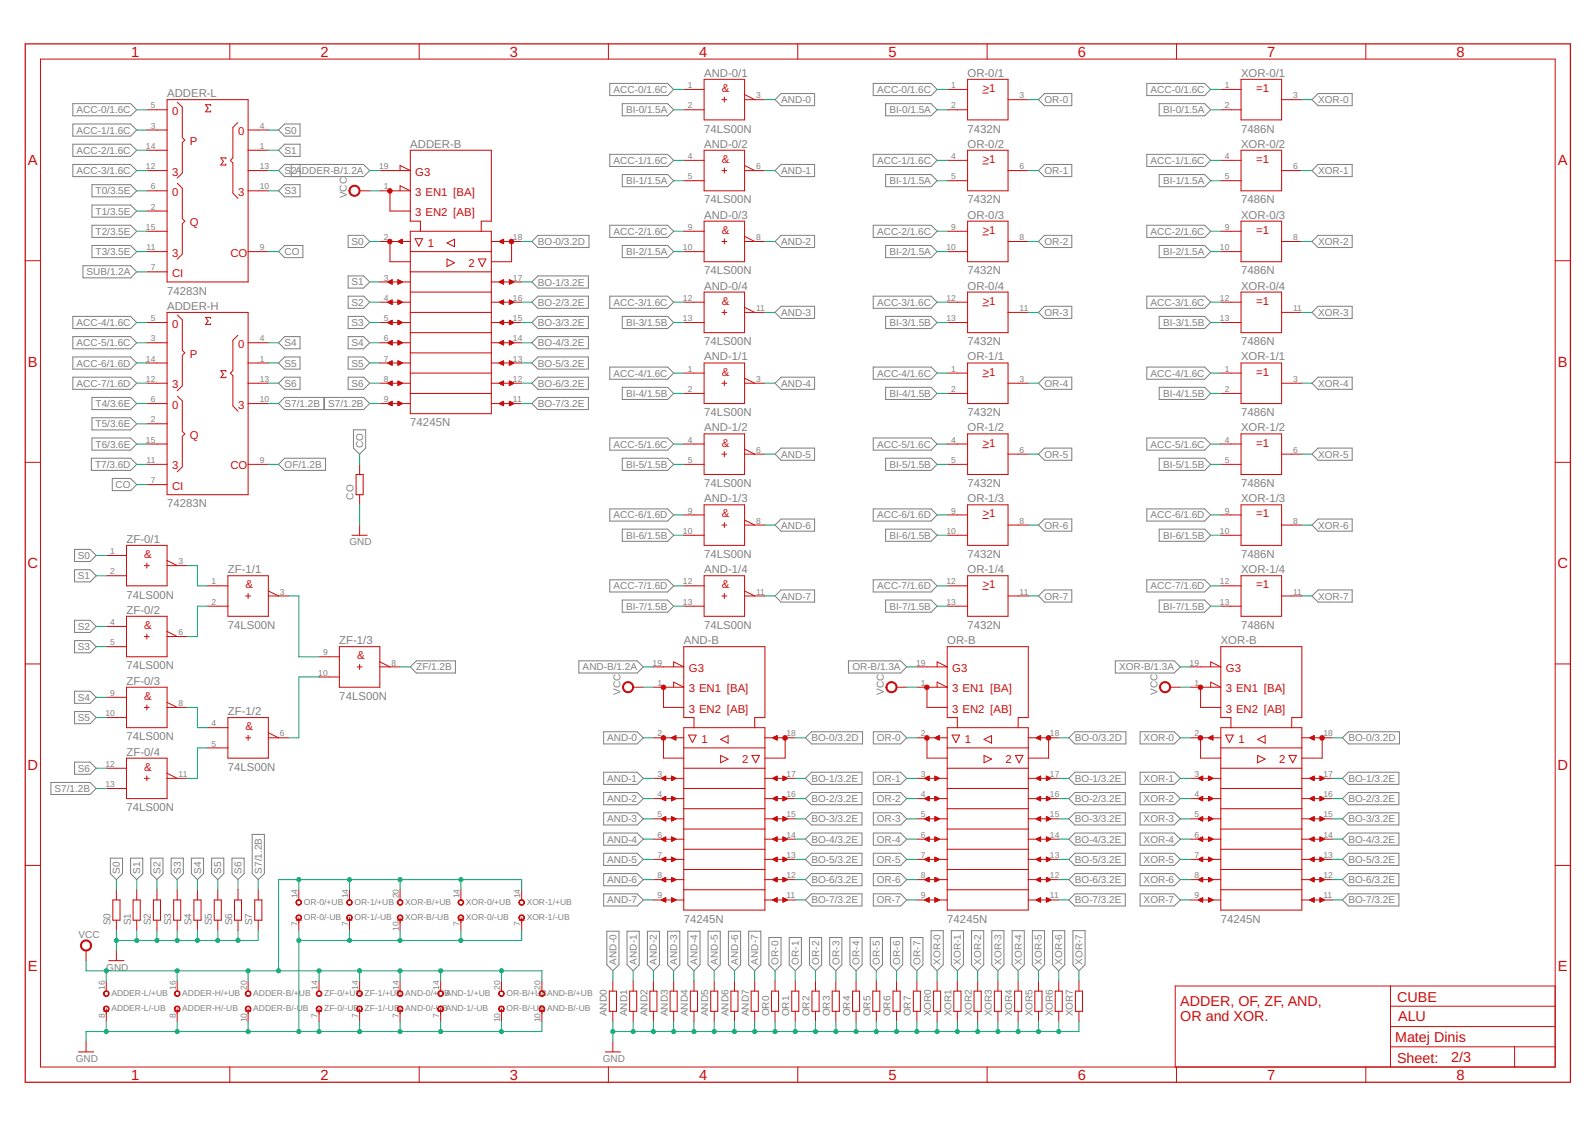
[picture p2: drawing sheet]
<svg xmlns="http://www.w3.org/2000/svg" width="297mm" height="210mm" viewBox="0 0 297 210" stroke-linecap="round" stroke-linejoin="round" font-family="sans-serif">
<defs><g id="words">
<g font-size="2.7" fill="#c90d0c">
<text x="24.4" y="10.6">1</text>
<text x="59.7" y="10.6">2</text>
<text x="94.9" y="10.6">3</text>
<text x="130.2" y="10.6">4</text>
<text x="165.4" y="10.6">5</text>
<text x="200.7" y="10.6">6</text>
<text x="236" y="10.6">7</text>
<text x="271.2" y="10.6">8</text>
<text x="5.2" y="30.8">A</text>
<text x="290.1" y="30.8">A</text>
<text x="5.2" y="68.3">B</text>
<text x="290.1" y="68.3">B</text>
<text x="5.1" y="105.8">C</text>
<text x="290.1" y="105.8">C</text>
<text x="5.1" y="143.4">D</text>
<text x="290.1" y="143.4">D</text>
<text x="5.2" y="180.9">E</text>
<text x="290.1" y="180.9">E</text>
<text x="219.8" y="187.4">ADDER, OF, ZF, AND,</text>
<text x="219.8" y="190.2">OR and XOR.</text>
<text x="260.2" y="186.7">CUBE</text>
<text x="260.4" y="190.2">ALU</text>
<text x="259.8" y="194">Matej Dinis</text>
<text x="260.2" y="197.9">Sheet:</text>
<text x="270.3" y="197.8">2/3</text>
<text x="24.4" y="201.1">1</text>
<text x="59.7" y="201.1">2</text>
<text x="94.9" y="201.1">3</text>
<text x="130.2" y="201.1">4</text>
<text x="165.4" y="201.1">5</text>
<text x="200.7" y="201.1">6</text>
<text x="236" y="201.1">7</text>
<text x="271.2" y="201.1">8</text>
</g>
<g font-size="2.1" fill="#808080">
<text x="131.1" y="14.3">AND-0/1</text>
<text x="180.2" y="14.3">OR-0/1</text>
<text x="231.1" y="14.3">XOR-0/1</text>
<text x="31.1" y="18.1">ADDER-L</text>
<text x="76.4" y="27.5">ADDER-B</text>
<text x="131.1" y="24.7">74LS00N</text>
<text x="131.1" y="27.5">AND-0/2</text>
<text x="180.2" y="24.7">7432N</text>
<text x="180.2" y="27.5">OR-0/2</text>
<text x="231.1" y="24.7">7486N</text>
<text x="231.1" y="27.5">XOR-0/2</text>
<text x="131.1" y="37.9">74LS00N</text>
<text x="131.1" y="40.7">AND-0/3</text>
<text x="180.2" y="37.9">7432N</text>
<text x="180.2" y="40.7">OR-0/3</text>
<text x="231.1" y="37.9">7486N</text>
<text x="231.1" y="40.7">XOR-0/3</text>
<text x="131.1" y="51.1">74LS00N</text>
<text x="131.1" y="53.9">AND-0/4</text>
<text x="180.2" y="51.1">7432N</text>
<text x="180.2" y="53.9">OR-0/4</text>
<text x="231.1" y="51.1">7486N</text>
<text x="231.1" y="53.9">XOR-0/4</text>
<text x="31.1" y="54.9">74283N</text>
<text x="31.1" y="57.7">ADDER-H</text>
<text x="131.1" y="64.3">74LS00N</text>
<text x="180.2" y="64.3">7432N</text>
<text x="231.1" y="64.3">7486N</text>
<text x="131.1" y="67.1">AND-1/1</text>
<text x="180.2" y="67.1">OR-1/1</text>
<text x="231.1" y="67.1">XOR-1/1</text>
<text x="131.1" y="77.5">74LS00N</text>
<text x="180.2" y="77.5">7432N</text>
<text x="231.1" y="77.5">7486N</text>
<text x="76.4" y="79.4">74245N</text>
<text x="131.1" y="80.3">AND-1/2</text>
<text x="180.2" y="80.3">OR-1/2</text>
<text x="231.1" y="80.3">XOR-1/2</text>
<text x="31.1" y="94.5">74283N</text>
<text x="131.1" y="90.7">74LS00N</text>
<text x="131.1" y="93.6">AND-1/3</text>
<text x="180.2" y="90.7">7432N</text>
<text x="180.2" y="93.6">OR-1/3</text>
<text x="231.1" y="90.7">7486N</text>
<text x="231.1" y="93.6">XOR-1/3</text>
<text x="23.6" y="101.1">ZF-0/1</text>
<text x="42.4" y="106.8">ZF-1/1</text>
<text x="131.1" y="103.9">74LS00N</text>
<text x="131.1" y="106.8">AND-1/4</text>
<text x="180.2" y="103.9">7432N</text>
<text x="180.2" y="106.8">OR-1/4</text>
<text x="231.1" y="103.9">7486N</text>
<text x="231.1" y="106.8">XOR-1/4</text>
<text x="23.6" y="111.5">74LS00N</text>
<text x="23.6" y="114.3">ZF-0/2</text>
<text x="42.4" y="117.1">74LS00N</text>
<text x="63.2" y="120">ZF-1/3</text>
<text x="127.3" y="120">AND-B</text>
<text x="131.1" y="117.1">74LS00N</text>
<text x="176.4" y="120">OR-B</text>
<text x="180.2" y="117.1">7432N</text>
<text x="227.4" y="120">XOR-B</text>
<text x="231.1" y="117.1">7486N</text>
<text x="23.6" y="124.7">74LS00N</text>
<text x="23.6" y="127.5">ZF-0/3</text>
<text x="63.2" y="130.3">74LS00N</text>
<text x="23.6" y="137.9">74LS00N</text>
<text x="42.4" y="133.2">ZF-1/2</text>
<text x="23.6" y="140.7">ZF-0/4</text>
<text x="42.4" y="143.6">74LS00N</text>
<text x="23.6" y="151.1">74LS00N</text>
<text x="127.3" y="171.9">74245N</text>
<text x="176.4" y="171.9">74245N</text>
<text x="227.4" y="171.9">74245N</text>
</g>
<g font-size="2.1" fill="#c90d0c">
<text x="134.4" y="17.1">&amp;</text>
<text x="183" y="17.1">&gt;1</text>
<text x="234" y="17.1">=1</text>
<text x="32.1" y="21.4">0</text>
<text x="35.4" y="27">P</text>
<text x="44.3" y="25.2">0</text>
<text x="32.1" y="32.7">3</text>
<text x="77.3" y="32.7">G3</text>
<text x="134.4" y="30.3">&amp;</text>
<text x="183" y="30.3">&gt;1</text>
<text x="234" y="30.3">=1</text>
<text x="32.1" y="36.5">0</text>
<text x="44.3" y="36.5">3</text>
<text x="77.3" y="36.5">3 EN1 [BA]</text>
<text x="77.3" y="40.3">3 EN2 [AB]</text>
<text x="32.1" y="47.8">3</text>
<text x="35.4" y="42.1">Q</text>
<text x="42.9" y="47.8">CO</text>
<text x="79.7" y="45.9">1</text>
<text x="134.4" y="43.6">&amp;</text>
<text x="183" y="43.6">&gt;1</text>
<text x="234" y="43.6">=1</text>
<text x="32.1" y="51.6">CI</text>
<text x="87.3" y="49.7">2</text>
<text x="134.4" y="56.8">&amp;</text>
<text x="183" y="56.8">&gt;1</text>
<text x="234" y="56.8">=1</text>
<text x="32.1" y="61">0</text>
<text x="44.3" y="64.8">0</text>
<text x="35.4" y="66.7">P</text>
<text x="134.4" y="70">&amp;</text>
<text x="183" y="70">&gt;1</text>
<text x="234" y="70">=1</text>
<text x="32.1" y="72.3">3</text>
<text x="32.1" y="76.1">0</text>
<text x="44.3" y="76.1">3</text>
<text x="35.4" y="81.8">Q</text>
<text x="134.4" y="83.2">&amp;</text>
<text x="183" y="83.2">&gt;1</text>
<text x="234" y="83.2">=1</text>
<text x="32.1" y="87.4">3</text>
<text x="42.9" y="87.4">CO</text>
<text x="32.1" y="91.2">CI</text>
<text x="134.4" y="96.4">&amp;</text>
<text x="183" y="96.4">&gt;1</text>
<text x="234" y="96.4">=1</text>
<text x="26.9" y="103.9">&amp;</text>
<text x="45.7" y="109.6">&amp;</text>
<text x="134.4" y="109.6">&amp;</text>
<text x="183" y="109.6">&gt;1</text>
<text x="234" y="109.6">=1</text>
<text x="26.9" y="117.1">&amp;</text>
<text x="66.5" y="122.8">&amp;</text>
<text x="128.3" y="125.2">G3</text>
<text x="177.4" y="125.2">G3</text>
<text x="228.3" y="125.2">G3</text>
<text x="26.9" y="130.3">&amp;</text>
<text x="128.3" y="128.9">3 EN1 [BA]</text>
<text x="177.4" y="128.9">3 EN1 [BA]</text>
<text x="228.3" y="128.9">3 EN1 [BA]</text>
<text x="45.7" y="136">&amp;</text>
<text x="128.3" y="132.7">3 EN2 [AB]</text>
<text x="177.4" y="132.7">3 EN2 [AB]</text>
<text x="228.3" y="132.7">3 EN2 [AB]</text>
<text x="26.9" y="143.6">&amp;</text>
<text x="130.7" y="138.4">1</text>
<text x="138.2" y="142.1">2</text>
<text x="179.7" y="138.4">1</text>
<text x="187.3" y="142.1">2</text>
<text x="230.7" y="138.4">1</text>
<text x="238.2" y="142.1">2</text>
</g>
<g font-size="1.9" fill="#808080">
<text x="114.3" y="17.3">ACC-0/1.6C</text>
<text x="163.3" y="17.3">ACC-0/1.6C</text>
<text x="214.3" y="17.3">ACC-0/1.6C</text>
<text x="14.3" y="21.1">ACC-0/1.6C</text>
<text x="116.6" y="21.1">BI-0/1.5A</text>
<text x="145.5" y="19.2">AND-0</text>
<text x="165.6" y="21.1">BI-0/1.5A</text>
<text x="194.5" y="19.2">OR-0</text>
<text x="216.6" y="21.1">BI-0/1.5A</text>
<text x="245.5" y="19.2">XOR-0</text>
<text x="14.3" y="24.9">ACC-1/1.6C</text>
<text x="14.3" y="28.6">ACC-2/1.6C</text>
<text x="53" y="28.6">S1</text>
<text x="53" y="24.9">S0</text>
<text x="14.3" y="32.4">ACC-3/1.6C</text>
<text x="53" y="32.4">S</text>
<text x="54.3" y="32.4">2A</text>
<text x="56.2" y="32.4">DDER-B/1.2A</text>
<text x="114.3" y="30.5">ACC-1/1.6C</text>
<text x="116.6" y="34.3">BI-1/1.5A</text>
<text x="145.5" y="32.4">AND-1</text>
<text x="163.3" y="30.5">ACC-1/1.6C</text>
<text x="165.6" y="34.3">BI-1/1.5A</text>
<text x="194.5" y="32.4">OR-1</text>
<text x="214.3" y="30.5">ACC-1/1.6C</text>
<text x="216.6" y="34.3">BI-1/1.5A</text>
<text x="245.5" y="32.4">XOR-1</text>
<text x="17.8" y="36.2">T0/3.5E</text>
<text x="17.8" y="40">T1/3.5E</text>
<text x="53" y="36.2">S3</text>
<text x="64.6" y="37" transform="rotate(-90 64.6 37)">VCC</text>
<text x="17.8" y="43.7">T2/3.5E</text>
<text x="17.8" y="47.5">T3/3.5E</text>
<text x="53" y="47.5">CO</text>
<text x="65.4" y="45.6">S0</text>
<text x="100.2" y="45.6">BO-0/3.2D</text>
<text x="114.3" y="43.7">ACC-2/1.6C</text>
<text x="116.6" y="47.5">BI-2/1.5A</text>
<text x="145.5" y="45.6">AND-2</text>
<text x="163.3" y="43.7">ACC-2/1.6C</text>
<text x="165.6" y="47.5">BI-2/1.5A</text>
<text x="194.5" y="45.6">OR-2</text>
<text x="214.3" y="43.7">ACC-2/1.6C</text>
<text x="216.6" y="47.5">BI-2/1.5A</text>
<text x="245.5" y="45.6">XOR-2</text>
<text x="16.1" y="51.3">SUB/1.2A</text>
<text x="65.4" y="53.2">S1</text>
<text x="100.2" y="53.2">BO-1/3.2E</text>
<text x="65.4" y="56.9">S2</text>
<text x="100.2" y="57">BO-2/3.2E</text>
<text x="114.3" y="56.9">ACC-3/1.6C</text>
<text x="145.5" y="58.8">AND-3</text>
<text x="163.3" y="56.9">ACC-3/1.6C</text>
<text x="194.5" y="58.8">OR-3</text>
<text x="214.3" y="56.9">ACC-3/1.6C</text>
<text x="245.5" y="58.8">XOR-3</text>
<text x="14.3" y="60.7">ACC-4/1.6C</text>
<text x="14.3" y="64.5">ACC-5/1.6C</text>
<text x="53" y="64.5">S4</text>
<text x="65.4" y="60.7">S3</text>
<text x="65.4" y="64.5">S4</text>
<text x="100.2" y="64.5">BO-4/3.2E</text>
<text x="100.2" y="60.7">BO-3/3.2E</text>
<text x="116.6" y="60.7">BI-3/1.5B</text>
<text x="165.6" y="60.7">BI-3/1.5B</text>
<text x="216.6" y="60.7">BI-3/1.5B</text>
<text x="14.3" y="68.3">ACC-6/1.6D</text>
<text x="53" y="68.3">S5</text>
<text x="65.4" y="68.3">S5</text>
<text x="100.2" y="68.3">BO-5/3.2E</text>
<text x="114.3" y="70.1">ACC-4/1.6C</text>
<text x="163.3" y="70.1">ACC-4/1.6C</text>
<text x="214.3" y="70.1">ACC-4/1.6C</text>
<text x="14.3" y="72">ACC-7/1.6D</text>
<text x="17.8" y="75.8">T4/3.6E</text>
<text x="53" y="75.8">S7/1.2B</text>
<text x="53" y="72">S6</text>
<text x="61.1" y="75.8">S7/1.2B</text>
<text x="65.4" y="72">S6</text>
<text x="100.2" y="75.8">BO-7/3.2E</text>
<text x="100.2" y="72">BO-6/3.2E</text>
<text x="116.6" y="73.9">BI-4/1.5B</text>
<text x="145.5" y="72">AND-4</text>
<text x="165.6" y="73.9">BI-4/1.5B</text>
<text x="194.5" y="72">OR-4</text>
<text x="216.6" y="73.9">BI-4/1.5B</text>
<text x="245.5" y="72">XOR-4</text>
<text x="17.8" y="79.6">T5/3.6E</text>
<text x="17.8" y="83.4">T6/3.6E</text>
<text x="67.6" y="83.5" transform="rotate(-90 67.6 83.5)">CO</text>
<text x="114.3" y="83.4">ACC-5/1.6C</text>
<text x="163.3" y="83.4">ACC-5/1.6C</text>
<text x="214.3" y="83.4">ACC-5/1.6C</text>
<text x="17.7" y="87.1">T7/3.6D</text>
<text x="53" y="87.1">OF/1.2B</text>
<text x="116.6" y="87.1">BI-5/1.5B</text>
<text x="145.5" y="85.3">AND-5</text>
<text x="165.6" y="87.1">BI-5/1.5B</text>
<text x="194.5" y="85.3">OR-5</text>
<text x="216.6" y="87.1">BI-5/1.5B</text>
<text x="245.5" y="85.3">XOR-5</text>
<text x="21.5" y="90.9">CO</text>
<text x="65.9" y="93.1" transform="rotate(-90 65.9 93.1)">CO</text>
<text x="65.1" y="101.6">GND</text>
<text x="114.3" y="96.6">ACC-6/1.6D</text>
<text x="116.6" y="100.3">BI-6/1.5B</text>
<text x="145.5" y="98.5">AND-6</text>
<text x="163.3" y="96.6">ACC-6/1.6D</text>
<text x="165.6" y="100.3">BI-6/1.5B</text>
<text x="194.5" y="98.5">OR-6</text>
<text x="214.3" y="96.6">ACC-6/1.6D</text>
<text x="216.6" y="100.3">BI-6/1.5B</text>
<text x="245.5" y="98.5">XOR-6</text>
<text x="14.5" y="107.9">S1</text>
<text x="14.5" y="104.1">S0</text>
<text x="114.3" y="109.8">ACC-7/1.6D</text>
<text x="116.6" y="113.5">BI-7/1.5B</text>
<text x="145.5" y="111.7">AND-7</text>
<text x="163.3" y="109.8">ACC-7/1.6D</text>
<text x="165.6" y="113.5">BI-7/1.5B</text>
<text x="194.5" y="111.7">OR-7</text>
<text x="214.3" y="109.8">ACC-7/1.6D</text>
<text x="216.6" y="113.5">BI-7/1.5B</text>
<text x="245.5" y="111.7">XOR-7</text>
<text x="14.5" y="117.3">S2</text>
<text x="14.5" y="121.1">S3</text>
<text x="77.5" y="124.9">ZF/1.2B</text>
<text x="108.5" y="124.9">AND-B/1.2A</text>
<text x="158.7" y="124.9">OR-B/1.3A</text>
<text x="208.4" y="124.9">XOR-B/1.3A</text>
<text x="14.5" y="130.5">S4</text>
<text x="115.6" y="129.4" transform="rotate(-90 115.6 129.4)">VCC</text>
<text x="164.6" y="129.4" transform="rotate(-90 164.6 129.4)">VCC</text>
<text x="215.6" y="129.4" transform="rotate(-90 215.6 129.4)">VCC</text>
<text x="14.5" y="134.3">S5</text>
<text x="14.5" y="143.7">S6</text>
<text x="113.1" y="138.1">AND-0</text>
<text x="151.1" y="138.1">BO-0/3.2D</text>
<text x="163.3" y="138.1">OR-0</text>
<text x="200.2" y="138.1">BO-0/3.2D</text>
<text x="213" y="138.1">XOR-0</text>
<text x="251.1" y="138.1">BO-0/3.2D</text>
<text x="10.2" y="147.5">S7/1.2B</text>
<text x="113.1" y="149.4">AND-2</text>
<text x="113.1" y="145.6">AND-1</text>
<text x="151.1" y="149.4">BO-2/3.2E</text>
<text x="151.1" y="145.6">BO-1/3.2E</text>
<text x="163.3" y="145.6">OR-1</text>
<text x="163.3" y="149.4">OR-2</text>
<text x="200.2" y="149.4">BO-2/3.2E</text>
<text x="200.2" y="145.6">BO-1/3.2E</text>
<text x="213" y="145.6">XOR-1</text>
<text x="213" y="149.4">XOR-2</text>
<text x="251.1" y="149.4">BO-2/3.2E</text>
<text x="251.1" y="145.6">BO-1/3.2E</text>
<text x="113.1" y="153.2">AND-3</text>
<text x="151.1" y="153.2">BO-3/3.2E</text>
<text x="163.3" y="153.2">OR-3</text>
<text x="200.2" y="153.2">BO-3/3.2E</text>
<text x="213" y="153.2">XOR-3</text>
<text x="251.1" y="153.2">BO-3/3.2E</text>
<text x="113.1" y="160.7">AND-5</text>
<text x="113.1" y="156.9">AND-4</text>
<text x="151.1" y="160.7">BO-5/3.2E</text>
<text x="151.1" y="156.9">BO-4/3.2E</text>
<text x="163.3" y="156.9">OR-4</text>
<text x="163.3" y="160.7">OR-5</text>
<text x="200.2" y="160.7">BO-5/3.2E</text>
<text x="200.2" y="156.9">BO-4/3.2E</text>
<text x="213" y="156.9">XOR-4</text>
<text x="213" y="160.7">XOR-5</text>
<text x="251.1" y="160.7">BO-5/3.2E</text>
<text x="251.1" y="156.9">BO-4/3.2E</text>
<text x="22.3" y="162.7" transform="rotate(-90 22.3 162.7)">S0</text>
<text x="26.1" y="162.7" transform="rotate(-90 26.1 162.7)">S1</text>
<text x="29.9" y="162.7" transform="rotate(-90 29.9 162.7)">S2</text>
<text x="33.7" y="162.7" transform="rotate(-90 33.7 162.7)">S3</text>
<text x="37.4" y="162.7" transform="rotate(-90 37.4 162.7)">S4</text>
<text x="41.2" y="162.7" transform="rotate(-90 41.2 162.7)">S5</text>
<text x="45" y="162.7" transform="rotate(-90 45 162.7)">S6</text>
<text x="48.8" y="162.7" transform="rotate(-90 48.8 162.7)">S7/1.2B</text>
<text x="113.1" y="164.5">AND-6</text>
<text x="151.1" y="164.5">BO-6/3.2E</text>
<text x="163.3" y="164.5">OR-6</text>
<text x="200.2" y="164.5">BO-6/3.2E</text>
<text x="213" y="164.5">XOR-6</text>
<text x="251.1" y="164.5">BO-6/3.2E</text>
<text x="20.6" y="172.3" transform="rotate(-90 20.6 172.3)">S0</text>
<text x="24.3" y="172.3" transform="rotate(-90 24.3 172.3)">S1</text>
<text x="28.1" y="172.3" transform="rotate(-90 28.1 172.3)">S2</text>
<text x="31.9" y="172.3" transform="rotate(-90 31.9 172.3)">S3</text>
<text x="35.7" y="172.3" transform="rotate(-90 35.7 172.3)">S4</text>
<text x="39.4" y="172.3" transform="rotate(-90 39.4 172.3)">S5</text>
<text x="43.2" y="172.3" transform="rotate(-90 43.2 172.3)">S6</text>
<text x="47" y="172.3" transform="rotate(-90 47 172.3)">S7</text>
<text x="113.1" y="168.3">AND-7</text>
<text x="151.1" y="168.3">BO-7/3.2E</text>
<text x="163.3" y="168.3">OR-7</text>
<text x="200.2" y="168.3">BO-7/3.2E</text>
<text x="213" y="168.3">XOR-7</text>
<text x="251.1" y="168.3">BO-7/3.2E</text>
<text x="14.6" y="174.7">VCC</text>
<text x="114.8" y="179.7" transform="rotate(-90 114.8 179.7)">AND-0</text>
<text x="118.6" y="179.7" transform="rotate(-90 118.6 179.7)">AND-1</text>
<text x="122.3" y="179.7" transform="rotate(-90 122.3 179.7)">AND-2</text>
<text x="126.1" y="179.7" transform="rotate(-90 126.1 179.7)">AND-3</text>
<text x="129.9" y="179.7" transform="rotate(-90 129.9 179.7)">AND-4</text>
<text x="133.7" y="179.7" transform="rotate(-90 133.7 179.7)">AND-5</text>
<text x="137.4" y="179.7" transform="rotate(-90 137.4 179.7)">AND-6</text>
<text x="141.2" y="179.7" transform="rotate(-90 141.2 179.7)">AND-7</text>
<text x="145" y="179.7" transform="rotate(-90 145 179.7)">OR-0</text>
<text x="148.8" y="179.7" transform="rotate(-90 148.8 179.7)">OR-1</text>
<text x="152.5" y="179.7" transform="rotate(-90 152.5 179.7)">OR-2</text>
<text x="156.3" y="179.7" transform="rotate(-90 156.3 179.7)">OR-3</text>
<text x="160.1" y="179.7" transform="rotate(-90 160.1 179.7)">OR-4</text>
<text x="163.9" y="179.7" transform="rotate(-90 163.9 179.7)">OR-5</text>
<text x="167.6" y="179.7" transform="rotate(-90 167.6 179.7)">OR-6</text>
<text x="171.4" y="179.7" transform="rotate(-90 171.4 179.7)">OR-7</text>
<text x="175.2" y="179.7" transform="rotate(-90 175.2 179.7)">XOR-0</text>
<text x="179" y="179.7" transform="rotate(-90 179 179.7)">XOR-1</text>
<text x="182.7" y="179.7" transform="rotate(-90 182.7 179.7)">XOR-2</text>
<text x="186.5" y="179.7" transform="rotate(-90 186.5 179.7)">XOR-3</text>
<text x="190.3" y="179.7" transform="rotate(-90 190.3 179.7)">XOR-4</text>
<text x="194.1" y="179.7" transform="rotate(-90 194.1 179.7)">XOR-5</text>
<text x="197.8" y="179.7" transform="rotate(-90 197.8 179.7)">XOR-6</text>
<text x="201.6" y="179.7" transform="rotate(-90 201.6 179.7)">XOR-7</text>
<text x="19.8" y="180.8">GND</text>
<text x="113" y="189.3" transform="rotate(-90 113 189.3)">AND0</text>
<text x="116.8" y="189.3" transform="rotate(-90 116.8 189.3)">AND1</text>
<text x="120.6" y="189.3" transform="rotate(-90 120.6 189.3)">AND2</text>
<text x="124.3" y="189.3" transform="rotate(-90 124.3 189.3)">AND3</text>
<text x="128.1" y="189.3" transform="rotate(-90 128.1 189.3)">AND4</text>
<text x="131.9" y="189.3" transform="rotate(-90 131.9 189.3)">AND5</text>
<text x="135.7" y="189.3" transform="rotate(-90 135.7 189.3)">AND6</text>
<text x="139.4" y="189.3" transform="rotate(-90 139.4 189.3)">AND7</text>
<text x="143.2" y="189.3" transform="rotate(-90 143.2 189.3)">OR0</text>
<text x="147" y="189.3" transform="rotate(-90 147 189.3)">OR1</text>
<text x="150.8" y="189.3" transform="rotate(-90 150.8 189.3)">OR2</text>
<text x="154.5" y="189.3" transform="rotate(-90 154.5 189.3)">OR3</text>
<text x="158.3" y="189.3" transform="rotate(-90 158.3 189.3)">OR4</text>
<text x="162.1" y="189.3" transform="rotate(-90 162.1 189.3)">OR5</text>
<text x="165.9" y="189.3" transform="rotate(-90 165.9 189.3)">OR6</text>
<text x="169.6" y="189.3" transform="rotate(-90 169.6 189.3)">OR7</text>
<text x="173.4" y="189.3" transform="rotate(-90 173.4 189.3)">XOR0</text>
<text x="177.2" y="189.3" transform="rotate(-90 177.2 189.3)">XOR1</text>
<text x="181" y="189.3" transform="rotate(-90 181 189.3)">XOR2</text>
<text x="184.7" y="189.3" transform="rotate(-90 184.7 189.3)">XOR3</text>
<text x="188.5" y="189.3" transform="rotate(-90 188.5 189.3)">XOR4</text>
<text x="192.3" y="189.3" transform="rotate(-90 192.3 189.3)">XOR5</text>
<text x="196.1" y="189.3" transform="rotate(-90 196.1 189.3)">XOR6</text>
<text x="199.8" y="189.3" transform="rotate(-90 199.8 189.3)">XOR7</text>
<text x="14.1" y="197.8">GND</text>
<text x="112.3" y="197.8">GND</text>
</g>
<g font-size="1.6" fill="#808080">
<text x="128.1" y="16.4">1</text>
<text x="177.1" y="16.4">1</text>
<text x="228.1" y="16.4">1</text>
<text x="28.1" y="24">3</text>
<text x="28.1" y="20.2">5</text>
<text x="48.4" y="24">4</text>
<text x="128.1" y="20.2">2</text>
<text x="140.8" y="18.3">3</text>
<text x="177.1" y="20.2">2</text>
<text x="189.9" y="18.3">3</text>
<text x="228.1" y="20.2">2</text>
<text x="240.8" y="18.3">3</text>
<text x="27.2" y="27.7">14</text>
<text x="48.4" y="27.7">1</text>
<text x="128.1" y="29.6">4</text>
<text x="177.1" y="29.6">4</text>
<text x="228.1" y="29.6">4</text>
<text x="27.2" y="31.5">12</text>
<text x="28.1" y="35.3">6</text>
<text x="48.4" y="35.3">10</text>
<text x="48.4" y="31.5">13</text>
<text x="70.6" y="31.5">19</text>
<text x="71.5" y="35.3">1</text>
<text x="128.1" y="33.4">5</text>
<text x="140.8" y="31.5">6</text>
<text x="177.1" y="33.4">5</text>
<text x="189.9" y="31.5">6</text>
<text x="228.1" y="33.4">5</text>
<text x="240.8" y="31.5">6</text>
<text x="28.1" y="39">2</text>
<text x="27.2" y="42.8">15</text>
<text x="27.3" y="46.6">11</text>
<text x="48.4" y="46.6">9</text>
<text x="71.5" y="44.7">2</text>
<text x="95.5" y="44.7">18</text>
<text x="127.2" y="46.6">10</text>
<text x="128.1" y="42.8">9</text>
<text x="140.8" y="44.7">8</text>
<text x="176.3" y="46.6">10</text>
<text x="177.1" y="42.8">9</text>
<text x="189.9" y="44.7">8</text>
<text x="227.2" y="46.6">10</text>
<text x="228.1" y="42.8">9</text>
<text x="240.8" y="44.7">8</text>
<text x="28.1" y="50.4">7</text>
<text x="71.5" y="52.3">3</text>
<text x="95.5" y="52.3">17</text>
<text x="28.1" y="59.8">5</text>
<text x="71.5" y="59.8">5</text>
<text x="71.5" y="56">4</text>
<text x="95.5" y="59.8">15</text>
<text x="95.5" y="56">16</text>
<text x="127.2" y="56">12</text>
<text x="127.2" y="59.8">13</text>
<text x="140.8" y="57.9">11</text>
<text x="176.3" y="56">12</text>
<text x="176.3" y="59.8">13</text>
<text x="189.9" y="57.9">11</text>
<text x="227.2" y="56">12</text>
<text x="227.2" y="59.8">13</text>
<text x="240.8" y="57.9">11</text>
<text x="28.1" y="63.6">3</text>
<text x="48.4" y="63.6">4</text>
<text x="71.5" y="63.6">6</text>
<text x="95.5" y="63.6">14</text>
<text x="27.2" y="71.1">12</text>
<text x="27.2" y="67.3">14</text>
<text x="48.4" y="71.1">13</text>
<text x="48.4" y="67.3">1</text>
<text x="71.5" y="71.1">8</text>
<text x="71.5" y="67.3">7</text>
<text x="95.5" y="71.1">12</text>
<text x="95.5" y="67.3">13</text>
<text x="128.1" y="69.2">1</text>
<text x="140.8" y="71.1">3</text>
<text x="177.1" y="69.2">1</text>
<text x="189.9" y="71.1">3</text>
<text x="228.1" y="69.2">1</text>
<text x="240.8" y="71.1">3</text>
<text x="28.1" y="74.9">6</text>
<text x="48.4" y="74.9">10</text>
<text x="71.5" y="74.9">9</text>
<text x="95.5" y="74.9">11</text>
<text x="128.1" y="73">2</text>
<text x="177.1" y="73">2</text>
<text x="228.1" y="73">2</text>
<text x="27.2" y="82.4">15</text>
<text x="28.1" y="78.7">2</text>
<text x="128.1" y="82.4">4</text>
<text x="177.1" y="82.4">4</text>
<text x="228.1" y="82.4">4</text>
<text x="27.3" y="86.2">11</text>
<text x="28.1" y="90">7</text>
<text x="48.4" y="86.2">9</text>
<text x="128.1" y="86.2">5</text>
<text x="140.8" y="84.3">6</text>
<text x="177.1" y="86.2">5</text>
<text x="189.9" y="84.3">6</text>
<text x="228.1" y="86.2">5</text>
<text x="240.8" y="84.3">6</text>
<text x="128.1" y="95.6">9</text>
<text x="177.1" y="95.6">9</text>
<text x="228.1" y="95.6">9</text>
<text x="127.2" y="99.4">10</text>
<text x="140.8" y="97.5">8</text>
<text x="176.3" y="99.4">10</text>
<text x="189.9" y="97.5">8</text>
<text x="227.2" y="99.4">10</text>
<text x="240.8" y="97.5">8</text>
<text x="20.5" y="103.2">1</text>
<text x="20.5" y="107">2</text>
<text x="33.3" y="105.1">3</text>
<text x="39.4" y="108.9">1</text>
<text x="39.4" y="112.6">2</text>
<text x="52.1" y="110.7">3</text>
<text x="127.2" y="108.9">12</text>
<text x="127.2" y="112.6">13</text>
<text x="140.8" y="110.7">11</text>
<text x="176.3" y="108.9">12</text>
<text x="176.3" y="112.6">13</text>
<text x="189.9" y="110.7">11</text>
<text x="227.2" y="108.9">12</text>
<text x="227.2" y="112.6">13</text>
<text x="240.8" y="110.7">11</text>
<text x="20.5" y="116.4">4</text>
<text x="33.3" y="118.3">6</text>
<text x="20.5" y="120.2">5</text>
<text x="59.3" y="125.8">10</text>
<text x="60.2" y="122.1">9</text>
<text x="72.9" y="123.9">8</text>
<text x="121.5" y="123.9">19</text>
<text x="170.6" y="123.9">19</text>
<text x="221.5" y="123.9">19</text>
<text x="20.5" y="129.6">9</text>
<text x="33.3" y="131.5">8</text>
<text x="122.4" y="127.7">1</text>
<text x="171.5" y="127.7">1</text>
<text x="222.4" y="127.7">1</text>
<text x="19.6" y="133.4">10</text>
<text x="39.4" y="135.3">4</text>
<text x="52.1" y="137.2">6</text>
<text x="122.4" y="137.2">2</text>
<text x="146.5" y="137.2">18</text>
<text x="171.5" y="137.2">2</text>
<text x="195.5" y="137.2">18</text>
<text x="222.4" y="137.2">2</text>
<text x="246.5" y="137.2">18</text>
<text x="19.6" y="142.8">12</text>
<text x="39.4" y="139">5</text>
<text x="19.6" y="146.6">13</text>
<text x="33.3" y="144.7">11</text>
<text x="122.4" y="148.5">4</text>
<text x="122.4" y="144.7">3</text>
<text x="146.5" y="148.5">16</text>
<text x="146.5" y="144.7">17</text>
<text x="171.5" y="148.5">4</text>
<text x="171.5" y="144.7">3</text>
<text x="195.5" y="148.5">16</text>
<text x="195.5" y="144.7">17</text>
<text x="222.4" y="148.5">4</text>
<text x="222.4" y="144.7">3</text>
<text x="246.5" y="148.5">16</text>
<text x="246.5" y="144.7">17</text>
<text x="122.4" y="152.3">5</text>
<text x="146.5" y="152.3">15</text>
<text x="171.5" y="152.3">5</text>
<text x="195.5" y="152.3">15</text>
<text x="222.4" y="152.3">5</text>
<text x="246.5" y="152.3">15</text>
<text x="122.4" y="159.8">7</text>
<text x="122.4" y="156">6</text>
<text x="146.5" y="159.8">13</text>
<text x="146.5" y="156">14</text>
<text x="171.5" y="159.8">7</text>
<text x="171.5" y="156">6</text>
<text x="195.5" y="159.8">13</text>
<text x="195.5" y="156">14</text>
<text x="222.4" y="159.8">7</text>
<text x="222.4" y="156">6</text>
<text x="246.5" y="159.8">13</text>
<text x="246.5" y="156">14</text>
<text x="55.4" y="167.3" transform="rotate(-90 55.4 167.3)">14</text>
<text x="64.8" y="167.3" transform="rotate(-90 64.8 167.3)">14</text>
<text x="74.3" y="167.3" transform="rotate(-90 74.3 167.3)">20</text>
<text x="85.6" y="167.3" transform="rotate(-90 85.6 167.3)">14</text>
<text x="96.9" y="167.3" transform="rotate(-90 96.9 167.3)">14</text>
<text x="122.4" y="167.3">9</text>
<text x="122.4" y="163.6">8</text>
<text x="146.5" y="167.3">11</text>
<text x="146.5" y="163.6">12</text>
<text x="171.5" y="167.3">9</text>
<text x="171.5" y="163.6">8</text>
<text x="195.5" y="167.3">11</text>
<text x="195.5" y="163.6">12</text>
<text x="222.4" y="167.3">9</text>
<text x="222.4" y="163.6">8</text>
<text x="246.5" y="167.3">11</text>
<text x="246.5" y="163.6">12</text>
<text x="55.4" y="172.5" transform="rotate(-90 55.4 172.5)">7</text>
<text x="56.6" y="168.6">OR-0/+UB</text>
<text x="56.6" y="171.4">OR-0/-UB</text>
<text x="64.8" y="172.5" transform="rotate(-90 64.8 172.5)">7</text>
<text x="66" y="168.6">OR-1/+UB</text>
<text x="66" y="171.4">OR-1/-UB</text>
<text x="74.3" y="173.4" transform="rotate(-90 74.3 173.4)">10</text>
<text x="75.5" y="168.6">XOR-B/+UB</text>
<text x="75.5" y="171.4">XOR-B/-UB</text>
<text x="85.6" y="172.5" transform="rotate(-90 85.6 172.5)">7</text>
<text x="86.8" y="168.6">XOR-0/+UB</text>
<text x="86.8" y="171.4">XOR-0/-UB</text>
<text x="96.9" y="172.5" transform="rotate(-90 96.9 172.5)">7</text>
<text x="98.1" y="168.6">XOR-1/+UB</text>
<text x="98.1" y="171.4">XOR-1/-UB</text>
<text x="19.5" y="184.3" transform="rotate(-90 19.5 184.3)">16</text>
<text x="20.7" y="185.5">ADDER-L/+UB</text>
<text x="32.7" y="184.3" transform="rotate(-90 32.7 184.3)">16</text>
<text x="33.9" y="185.5">ADDER-H/+UB</text>
<text x="45.9" y="184.3" transform="rotate(-90 45.9 184.3)">20</text>
<text x="47.2" y="185.5">ADDER-B/+</text>
<text x="55.7" y="185.5">UB</text>
<text x="59.2" y="184.3" transform="rotate(-90 59.2 184.3)">14</text>
<text x="60.4" y="185.5">ZF-0/+UB ZF-1/+UB AND-0/+UB</text>
<text x="66.7" y="184.3" transform="rotate(-90 66.7 184.3)">14</text>
<text x="74.3" y="184.3" transform="rotate(-90 74.3 184.3)">14</text>
<text x="81.8" y="184.3" transform="rotate(-90 81.8 184.3)">14</text>
<text x="83" y="185.5">AND-1/+UB</text>
<text x="93.1" y="184.3" transform="rotate(-90 93.1 184.3)">20</text>
<text x="94.3" y="185.5">OR-B/+UBAND-B/+UB</text>
<text x="100.7" y="184.3" transform="rotate(-90 100.7 184.3)">20</text>
<text x="19.5" y="189.5" transform="rotate(-90 19.5 189.5)">8</text>
<text x="20.7" y="188.4">ADDER-L/-UB</text>
<text x="32.7" y="189.5" transform="rotate(-90 32.7 189.5)">8</text>
<text x="33.9" y="188.4">ADDER-H/-UB</text>
<text x="45.9" y="190.4" transform="rotate(-90 45.9 190.4)">10</text>
<text x="47.2" y="188.4">ADDER-B/-UB</text>
<text x="59.2" y="189.5" transform="rotate(-90 59.2 189.5)">7</text>
<text x="60.4" y="188.4">ZF-0/-UB ZF-1/-UB AND-0/-UBAND-1/-UB</text>
<text x="66.7" y="189.5" transform="rotate(-90 66.7 189.5)">7</text>
<text x="74.3" y="189.5" transform="rotate(-90 74.3 189.5)">7</text>
<text x="81.8" y="189.5" transform="rotate(-90 81.8 189.5)">7</text>
<text x="93.1" y="190.4" transform="rotate(-90 93.1 190.4)">10</text>
<text x="94.3" y="188.4">OR-B/-UB AND-B/-UB</text>
<text x="100.7" y="190.4" transform="rotate(-90 100.7 190.4)">10</text>
</g>
</g></defs>
<g fill="none" stroke="#808080" stroke-width=".19">
<path d="M13.6 19.3h10.7l1.2 1.1-1.2 1.2h-10.7zM113.6 15.5h10.7l1.2 1.2-1.2 1.1h-10.7zM115.9 19.3h8.4l1.2 1.1-1.2 1.2h-8.4zM145.5 17.4h6.2v2.3h-6.2l-1.2-1.1zM162.6 15.5h10.8l1.1 1.2-1.1 1.1h-10.8zM164.9 19.3h8.5l1.1 1.1-1.1 1.2h-8.5zM194.5 17.4h5.1v2.3h-5.1l-1.1-1.1zM213.6 15.5h10.7l1.2 1.2-1.2 1.1h-10.7zM215.9 19.3h8.4l1.2 1.1-1.2 1.2h-8.4zM245.5 17.4h6.3v2.3h-6.3l-1.2-1.1zM13.6 23.1h10.7l1.2 1.1-1.2 1.2h-10.7zM13.6 26.9h10.7l1.2 1.1-1.2 1.1h-10.7z"/>
<path d="M13.6 30.6h10.7l1.2 1.2-1.2 1.1h-10.7zM17.1 34.4h7.2l1.2 1.1-1.2 1.2h-7.2zM17.1 38.2h7.2l1.2 1.1-1.2 1.1h-7.2zM51.9 24.2l1.1-1.1h2.9v2.3h-2.9zM51.9 28l1.1-1.1h2.9v2.2h-2.9zM53 30.6h14.7l1.2 1.2-1.2 1.1h-14.7l-1.1-1.1zM53 34.4h2.9v2.3h-2.9l-1.1-1.2zM54.2 30.6v2.3M55.9 30.6v2.3M113.6 28.7h10.7l1.2 1.2-1.2 1.1h-10.7zM115.9 32.5h8.4l1.2 1.2-1.2 1.1h-8.4zM145.5 30.6h6.2v2.3h-6.2l-1.2-1.1z"/>
<path d="M162.6 28.7h10.8l1.1 1.2-1.1 1.1h-10.8zM164.9 32.5h8.5l1.1 1.2-1.1 1.1h-8.5zM194.5 30.6h5.1v2.3h-5.1l-1.1-1.1zM213.6 28.7h10.7l1.2 1.2-1.2 1.1h-10.7zM215.9 32.5h8.4l1.2 1.2-1.2 1.1h-8.4zM245.5 30.6h6.3v2.3h-6.3l-1.2-1.1zM13.6 58.9h10.7l1.2 1.2-1.2 1.1h-10.7zM15.5 49.5h8.8l1.2 1.1-1.2 1.2h-8.8zM17.1 42h7.2l1.2 1.1-1.2 1.1h-7.2zM17.1 45.7h7.2l1.2 1.2-1.2 1.1h-7.2zM53 45.7h3.4v2.3h-3.4l-1.1-1.1zM64.8 55.2h2.9l1.2 1.1-1.2 1.1h-2.9z"/>
<path d="M64.8 58.9h2.9l1.2 1.2-1.2 1.1h-2.9zM64.8 43.8h2.9l1.2 1.2-1.2 1.1h-2.9zM64.8 51.4h2.9l1.2 1.1-1.2 1.2h-2.9zM99 56.3l1.2-1.1h9.4v2.2h-9.4zM99 52.5l1.2-1.1h9.4v2.3h-9.4zM99 45l1.2-1.2h9.5v2.3h-9.5zM113.6 42h10.7l1.2 1.1-1.2 1.1h-10.7zM113.6 55.2h10.7l1.2 1.1-1.2 1.1h-10.7zM115.9 45.7h8.4l1.2 1.2-1.2 1.1h-8.4zM115.9 58.9h8.4l1.2 1.2-1.2 1.1h-8.4zM145.5 43.8h6.2v2.3h-6.2l-1.2-1.1zM145.5 57h6.2v2.3h-6.2l-1.2-1.1z"/>
<path d="M162.6 42h10.8l1.1 1.1-1.1 1.1h-10.8zM162.6 55.2h10.8l1.1 1.1-1.1 1.1h-10.8zM164.9 45.7h8.5l1.1 1.2-1.1 1.1h-8.5zM164.9 58.9h8.5l1.1 1.2-1.1 1.1h-8.5zM194.5 43.8h5.1v2.3h-5.1l-1.1-1.1zM194.5 57h5.1v2.3h-5.1l-1.1-1.1zM213.6 42h10.7l1.2 1.1-1.2 1.1h-10.7zM213.6 55.2h10.7l1.2 1.1-1.2 1.1h-10.7zM215.9 45.7h8.4l1.2 1.2-1.2 1.1h-8.4zM215.9 58.9h8.4l1.2 1.2-1.2 1.1h-8.4zM244.3 45l1.2-1.2h6.3v2.3h-6.3zM245.5 57h6.3v2.3h-6.3l-1.2-1.1z"/>
<path d="M13.6 62.7h10.7l1.2 1.1-1.2 1.2h-10.7zM13.6 66.5h10.7l1.2 1.1-1.2 1.1h-10.7zM13.6 70.3h10.7l1.2 1.1-1.2 1.1h-10.7zM17.1 74h7.2l1.2 1.2-1.2 1.1h-7.2zM17.1 77.8h7.2l1.2 1.1-1.2 1.2h-7.2zM51.9 71.4l1.1-1.1h2.9v2.2h-2.9zM53 62.7h2.9v2.3h-2.9l-1.1-1.2zM53 66.5h2.9v2.2h-2.9l-1.1-1.1zM53 74h7.3v2.3h-7.3l-1.1-1.1zM60.4 74h7.3l1.2 1.2-1.2 1.1h-7.3zM64.8 62.7h2.9l1.2 1.1-1.2 1.2h-2.9zM64.8 66.5h2.9l1.2 1.1-1.2 1.1h-2.9z"/>
<path d="M64.8 70.3h2.9l1.2 1.1-1.2 1.1h-2.9zM99 60.1l1.2-1.2h9.4v2.3h-9.4zM99 63.8l1.2-1.1h9.4v2.3h-9.4zM99 67.6l1.2-1.1h9.4v2.2h-9.4zM99 71.4l1.2-1.1h9.4v2.2h-9.4zM100.2 74h9.4v2.3h-9.4l-1.2-1.1zM113.6 68.4h10.7l1.2 1.1-1.2 1.1h-10.7zM115.9 72.1h8.4l1.2 1.2-1.2 1.1h-8.4zM144.3 71.4l1.2-1.1h6.2v2.2h-6.2zM162.6 68.4h10.8l1.1 1.1-1.1 1.1h-10.8zM164.9 72.1h8.5l1.1 1.2-1.1 1.1h-8.5zM193.4 71.4l1.1-1.1h5.1v2.2h-5.1z"/>
<path d="M213.6 68.4h10.7l1.2 1.1-1.2 1.1h-10.7zM215.9 72.1h8.4l1.2 1.2-1.2 1.1h-8.4zM244.3 71.4l1.2-1.1h6.3v2.2h-6.3zM17 85.3h7.3l1.2 1.2-1.2 1.1h-7.3zM17.1 81.6h7.2l1.2 1.1-1.2 1.1h-7.2zM20.9 89.1h3.4l1.2 1.2-1.2 1.1h-3.4zM53 85.3h7.6v2.3h-7.6l-1.1-1.1zM65.8 80.1h2.3v3.4l-1.1 1.1-1.2-1.1zM113.6 81.6h10.7l1.2 1.1-1.2 1.1h-10.7zM113.6 94.8h10.7l1.2 1.1-1.2 1.1h-10.7zM115.9 85.3h8.4l1.2 1.2-1.2 1.1h-8.4zM115.9 98.6h8.4l1.2 1.1-1.2 1.1h-8.4z"/>
<path d="M144.3 84.6l1.2-1.1h6.2v2.2h-6.2zM144.3 97.8l1.2-1.1h6.2v2.2h-6.2zM162.6 81.6h10.8l1.1 1.1-1.1 1.1h-10.8zM162.6 94.8h10.8l1.1 1.1-1.1 1.1h-10.8zM164.9 85.3h8.5l1.1 1.2-1.1 1.1h-8.5zM164.9 98.6h8.5l1.1 1.1-1.1 1.1h-8.5zM194.5 96.7h5.1v2.2h-5.1l-1.1-1.1zM194.5 83.5h5.1v2.2h-5.1l-1.1-1.1zM213.6 81.6h10.7l1.2 1.1-1.2 1.1h-10.7zM213.6 94.8h10.7l1.2 1.1-1.2 1.1h-10.7zM215.9 85.3h8.4l1.2 1.2-1.2 1.1h-8.4zM215.9 98.6h8.4l1.2 1.1-1.2 1.1h-8.4z"/>
<path d="M244.3 97.8l1.2-1.1h6.3v2.2h-6.3zM244.3 84.6l1.2-1.1h6.3v2.2h-6.3zM13.9 119.3h2.9l1.1 1.1-1.1 1.2h-2.9zM13.9 102.3h2.9l1.1 1.2-1.1 1.1h-2.9zM13.9 106.1h2.9l1.1 1.1-1.1 1.2h-2.9zM13.9 115.5h2.9l1.1 1.2-1.1 1.1h-2.9zM113.6 108h10.7l1.2 1.1-1.2 1.2h-10.7zM115.9 111.8h8.4l1.2 1.1-1.2 1.1h-8.4zM144.3 111l1.2-1.1h6.2v2.2h-6.2zM162.6 108h10.8l1.1 1.1-1.1 1.2h-10.8zM164.9 111.8h8.5l1.1 1.1-1.1 1.1h-8.5zM194.5 109.9h5.1v2.2h-5.1l-1.1-1.1z"/>
<path d="M213.6 108h10.7l1.2 1.1-1.2 1.2h-10.7zM215.9 111.8h8.4l1.2 1.1-1.2 1.1h-8.4zM244.3 111l1.2-1.1h6.3v2.2h-6.3zM13.9 128.7h2.9l1.1 1.2-1.1 1.1h-2.9zM13.9 132.5h2.9l1.1 1.1-1.1 1.2h-2.9zM76.4 124.2l1.1-1.1h7.3v2.2h-7.3zM107.8 123.1h10.9l1.1 1.1-1.1 1.1h-10.9zM112.4 136.3h6.3l1.1 1.1-1.1 1.2h-6.3zM150 137.4l1.1-1.1h9.5v2.3h-9.5zM158 123.1h9.7l1.2 1.1-1.2 1.1h-9.7zM162.6 136.3h5.1l1.2 1.1-1.2 1.2h-5.1zM200.2 136.3h9.5v2.3h-9.5l-1.1-1.2z"/>
<path d="M207.7 123.1h11l1.1 1.1-1.1 1.1h-11zM212.3 136.3h6.4l1.1 1.1-1.1 1.2h-6.4zM251.1 136.3h9.5v2.3h-9.5l-1.1-1.2zM9.5 145.7h7.3l1.1 1.2-1.1 1.1h-7.3zM13.9 141.9h2.9l1.1 1.2-1.1 1.1h-2.9zM20.6 159.8h2.2v2.9l-1.1 1.1-1.1-1.1zM24.3 159.8h2.3v2.9l-1.1 1.1-1.2-1.1zM28.1 159.8h2.3v2.9l-1.2 1.1-1.1-1.1zM31.9 159.8h2.2v2.9l-1.1 1.1-1.1-1.1zM35.6 159.8h2.3v2.9l-1.1 1.1-1.2-1.1zM39.4 159.8h2.3v2.9l-1.1 1.1-1.2-1.1zM43.2 159.8h2.3v2.9l-1.2 1.1-1.1-1.1z"/>
<path d="M47 155.4h2.2v7.3l-1.1 1.1-1.1-1.1zM112.4 158.9h6.3l1.1 1.2-1.1 1.1h-6.3zM112.4 155.2h6.3l1.1 1.1-1.1 1.1h-6.3zM112.4 151.4h6.3l1.1 1.1-1.1 1.1h-6.3zM112.4 147.6h6.3l1.1 1.1-1.1 1.2h-6.3zM112.4 143.8h6.3l1.1 1.2-1.1 1.1h-6.3zM150 145l1.1-1.2h9.4v2.3h-9.4zM150 148.7l1.1-1.1h9.4v2.3h-9.4zM150 152.5l1.1-1.1h9.4v2.2h-9.4zM150 156.3l1.1-1.1h9.4v2.2h-9.4zM162.6 143.8h5.1l1.2 1.2-1.2 1.1h-5.1zM162.6 147.6h5.1l1.2 1.1-1.2 1.2h-5.1z"/>
<path d="M162.6 151.4h5.1l1.2 1.1-1.2 1.1h-5.1zM162.6 155.2h5.1l1.2 1.1-1.2 1.1h-5.1zM162.6 158.9h5.1l1.2 1.2-1.2 1.1h-5.1zM199.1 148.7l1.1-1.1h9.4v2.3h-9.4zM199.1 152.5l1.1-1.1h9.4v2.2h-9.4zM200.2 143.8h9.4v2.3h-9.4l-1.1-1.1zM200.2 155.2h9.4v2.2h-9.4l-1.1-1.1zM200.2 158.9h9.4v2.3h-9.4l-1.1-1.1zM212.3 158.9h6.4l1.1 1.2-1.1 1.1h-6.4zM212.3 155.2h6.4l1.1 1.1-1.1 1.1h-6.4zM212.3 151.4h6.4l1.1 1.1-1.1 1.1h-6.4zM212.3 147.6h6.4l1.1 1.1-1.1 1.2h-6.4z"/>
<path d="M212.3 143.8h6.4l1.1 1.2-1.1 1.1h-6.4zM250 148.7l1.1-1.1h9.4v2.3h-9.4zM250 152.5l1.1-1.1h9.4v2.2h-9.4zM251.1 143.8h9.4v2.3h-9.4l-1.1-1.1zM251.1 155.2h9.4v2.2h-9.4l-1.1-1.1zM251.1 158.9h9.4v2.3h-9.4l-1.1-1.1zM112.4 166.5h6.3l1.1 1.1-1.1 1.1h-6.3zM112.4 162.7h6.3l1.1 1.1-1.1 1.2h-6.3zM113 173.4h2.3v6.3l-1.2 1.1-1.1-1.1zM116.8 173.4h2.2v6.3l-1.1 1.1-1.1-1.1zM120.6 173.4h2.2v6.3l-1.1 1.1-1.1-1.1zM124.3 173.4h2.3v6.3l-1.1 1.1-1.2-1.1z"/>
<path d="M128.1 173.4h2.3v6.3l-1.2 1.1-1.1-1.1zM131.9 173.4h2.2v6.3l-1.1 1.1-1.1-1.1zM135.7 173.4h2.2v6.3l-1.1 1.1-1.1-1.1zM139.4 173.4h2.3v6.3l-1.2 1.1-1.1-1.1zM143.2 174.6h2.3v5.1l-1.2 1.1-1.1-1.1zM147 174.6h2.2v5.1l-1.1 1.1-1.1-1.1zM150 160.1l1.1-1.2h9.4v2.3h-9.4zM150 163.8l1.1-1.1h9.4v2.3h-9.4zM150.7 174.6h2.3v5.1l-1.1 1.1-1.2-1.1zM151.1 166.5h9.4v2.2h-9.4l-1.1-1.1zM154.5 174.6h2.3v5.1l-1.1 1.1-1.2-1.1zM158.3 174.6h2.2v5.1l-1.1 1.1-1.1-1.1z"/>
<path d="M162.1 174.6h2.2v5.1l-1.1 1.1-1.1-1.1zM162.6 162.7h5.1l1.2 1.1-1.2 1.2h-5.1zM162.6 166.5h5.1l1.2 1.1-1.2 1.1h-5.1zM165.8 174.6h2.3v5.1l-1.1 1.1-1.2-1.1zM169.6 174.6h2.3v5.1l-1.1 1.1-1.2-1.1zM173.4 173.3h2.3v6.4l-1.2 1.1-1.1-1.1zM177.2 173.3h2.2v6.4l-1.1 1.1-1.1-1.1zM180.9 173.3h2.3v6.4l-1.1 1.1-1.2-1.1zM184.7 173.3h2.3v6.4l-1.2 1.1-1.1-1.1zM188.5 173.3h2.3v6.4l-1.2 1.1-1.1-1.1zM192.3 173.3h2.2v6.4l-1.1 1.1-1.1-1.1zM196 173.3h2.3v6.4l-1.1 1.1-1.2-1.1z"/>
<path d="M199.1 163.8l1.1-1.1h9.4v2.3h-9.4zM199.8 173.3h2.3v6.4l-1.2 1.1-1.1-1.1zM200.2 166.5h9.4v2.2h-9.4l-1.1-1.1zM212.3 166.5h6.4l1.1 1.1-1.1 1.1h-6.4zM212.3 162.7h6.4l1.1 1.1-1.1 1.2h-6.4zM250 163.8l1.1-1.1h9.4v2.3h-9.4zM251.1 166.5h9.4v2.2h-9.4l-1.1-1.1z"/>
</g>
<g fill="none" stroke="#c90d0c" stroke-width=".19">
<path d="M7.5 11h282.1v187.7h-282.1zM31.1 18.6h15.1v33.9h-15.1zM33 19l1 1M39.2 19.7v-.2h-.9l.5 .7-.5 .6h.9v-.2M42.8 8.2v2.8M78.1 8.2v2.8M113.3 8.2v2.8M127.3 16.7h3.8M131.1 14.8h7.6v7.5h-7.6zM134.4 18.6h1M134.9 18.1v.9M138.7 18.6h3.8"/>
<path d="M138.7 17.6l1.8 1M148.6 8.2v2.8M176.4 16.7h3.8M180.2 14.8h7.5v7.5h-7.5zM183 17.3h1M183.8 8.2v2.8M187.7 18.6h3.8M219.1 8.2v2.8M227.4 16.7h3.7M231.1 14.8h7.6v7.5h-7.6zM238.7 18.6h3.7M254.4 8.2v2.8"/>
<path d="M27.3 24.2h3.8M27.3 28h3.8M27.3 31.8h3.8M27.3 35.5h3.8M27.3 20.4h3.8M27.3 39.3h3.8M33 34.1l1 1M34 20v5.6M34 25.6l.4 .5-.4 .5v5.6M34 35.1v5.6M34 32.2l-1 1M42.1 29.6v-.2h-1l.5 .7-.5 .6h1v-.2"/>
<path d="M43.4 23.8v5.6l-.5 .5 .5 .5M43.4 30.4v5.5M43.4 36l.9 1M44.3 22.8l-.9 .9M46.2 24.2h3.8M46.2 28h3.8M46.2 31.8h3.8M46.2 35.5h3.8M67 35.5h1.9M70.7 31.8h5.7l-1.9-1v1M70.7 35.5h5.7l-1.9-.9v.9M72.6 35.5v3.8h3.8"/>
<path d="M127.3 20.4h3.8M127.3 29.9h3.8M127.3 33.7h3.8M131.1 28h7.6v7.5h-7.6zM134.4 31.8h1M134.9 31.3v.9M138.7 31.8h3.8M138.7 30.8l1.8 1M176.4 20.4h3.8M176.4 29.9h3.8M176.4 33.7h3.8M180.2 28h7.5v7.5h-7.5z"/>
<path d="M183 30.5h1M187.7 31.8h3.8M227.4 20.4h3.7M227.4 29.9h3.7M227.4 33.7h3.7M231.1 28h7.6v7.5h-7.6zM238.7 31.8h3.7M4.7 48.6h2.8M27.3 46.9h3.8M27.3 43.1h3.8M27.3 50.6h3.8M31.1 58.2h15.1v33.9h-15.1z"/>
<path d="M33 58.7l1 .9M34 41.7v5.6M34 59.6v5.6M34 40.7l.4 .5-.4 .5M34 47.3l-1 1M39.2 59.3v-.2h-.9l.5 .7-.5 .6h.9v-.1M46.2 46.9h3.8M70.7 52.5h5.7M70.7 45h5.7M70.7 56.3h5.7M72.2 52.5l.8-.4v.8zM72.2 56.3l.8-.4v.8z"/>
<path d="M72.6 45v3.7h3.8M74.1 45l.8-.4v.8zM74.1 52.1l.8 .4-.8 .4zM74.1 55.9l.8 .4-.8 .4zM74.1 59.6l.8 .5-.8 .4zM76.4 46.9h15.1M76.4 43.1h15.1v33.9h-15.1zM76.4 50.6h15.1M76.4 58.2h15.1M76.4 54.4h15.1M77.3 44.4h1.4l-.7 1.4zM78.3 43.1v-1.9h-1.9v-13.2h15.1v13.2h-1.9v1.9"/>
<path d="M83.2 48.2l1.4 .7-1.4 .7zM83.2 45.3l1.4-.7v1.4zM89.1 48.2h1.4l-.7 1.4zM91.5 52.5h5.7M91.5 45h5.7M91.5 56.3h5.7M93 45l.8-.4v.8zM93 52.5l.8-.4v.8zM93 56.3l.8-.4v.8zM94.8 52.1l.9 .4-.9 .4zM94.8 55.9l.9 .4-.9 .4zM94.8 59.6l.9 .5-.9 .4z"/>
<path d="M95.3 45v3.7h-3.8M127.3 46.9h3.8M127.3 43.1h3.8M127.3 56.3h3.8M131.1 54.4h7.6v7.6h-7.6zM131.1 41.2h7.6v7.5h-7.6zM134.4 58.2h1M134.4 45h1M134.9 44.5v.9M134.9 57.7v1M138.7 58.2h3.8M138.7 45h3.8"/>
<path d="M138.7 44l1.8 1M138.7 57.2l1.8 1M176.4 46.9h3.8M176.4 43.1h3.8M176.4 56.3h3.8M180.2 54.4h7.5v7.6h-7.5zM180.2 41.2h7.5v7.5h-7.5zM183 43.8h1M183 57h1M187.7 58.2h3.8M187.7 45h3.8M227.4 46.9h3.7"/>
<path d="M227.4 43.1h3.7M227.4 56.3h3.7M231.1 54.4h7.6v7.6h-7.6zM231.1 41.2h7.6v7.5h-7.6zM238.7 58.2h3.7M238.7 45h3.7M289.6 48.6h2.9M27.3 63.8h3.8M27.3 67.6h3.8M27.3 71.4h3.8M27.3 75.2h3.8M27.3 60.1h3.8"/>
<path d="M27.3 78.9h3.8M33 73.8l1 .9M34 66.2v5.6M34 74.7v5.6M34 65.3l.4 .4-.4 .5M34 71.8l-1 1M42.1 69.2v-.2h-1l.5 .7-.5 .6h1v-.1M43.4 63.4v5.6M43.4 69l-.5 .5 .5 .5v5.6M43.4 75.6l.9 1M44.3 62.4l-.9 1M46.2 63.8h3.8"/>
<path d="M46.2 67.6h3.8M46.2 71.4h3.8M46.2 75.2h3.8M70.7 63.8h5.7M70.7 67.6h5.7M70.7 71.4h5.7M70.7 75.2h5.7M70.7 60.1h5.7M72.2 60.1l.8-.5v.9zM72.2 63.8l.8-.4v.9zM72.2 67.6l.8-.4v.8zM72.2 71.4l.8-.4v.8z"/>
<path d="M72.2 75.2l.8-.5v.9zM74.1 63.4l.8 .4-.8 .5zM74.1 67.2l.8 .4-.8 .4zM74.1 71l.8 .4-.8 .4zM74.1 74.7l.8 .5-.8 .4zM76.4 73.3h15.1M76.4 69.5h15.1M76.4 65.7h15.1M76.4 62h15.1M91.5 63.8h5.7M91.5 67.6h5.7M91.5 71.4h5.7"/>
<path d="M91.5 75.2h5.7M91.5 60.1h5.7M93 60.1l.8-.5v.9zM93 63.8l.8-.4v.9zM93 67.6l.8-.4v.8zM93 71.4l.8-.4v.8zM93 75.2l.8-.5v.9zM94.8 63.4l.9 .4-.9 .5zM94.8 67.2l.9 .4-.9 .4zM94.8 71l.9 .4-.9 .4zM94.8 74.7l.9 .5-.9 .4zM127.3 60.1h3.8"/>
<path d="M127.3 73.3h3.8M127.3 69.5h3.8M131.1 67.6h7.6v7.6h-7.6zM134.4 71.4h1M134.9 70.9v1M138.7 71.4h3.8M138.7 70.4l1.8 1M176.4 60.1h3.8M176.4 73.3h3.8M176.4 69.5h3.8M180.2 67.6h7.5v7.6h-7.5zM183 70.2h1"/>
<path d="M187.7 71.4h3.8M227.4 60.1h3.7M227.4 73.3h3.7M227.4 69.5h3.7M231.1 67.6h7.6v7.6h-7.6zM238.7 71.4h3.7M4.7 86.1h2.8M27.3 86.5h3.8M27.3 82.7h3.8M27.3 90.3h3.8M34 81.3v5.6M34 80.3l.4 .5-.4 .5"/>
<path d="M34 86.9l-1 1M46.2 86.5h3.8M65.6 99.7h2.8M66.3 88.4h1.3v3.7h-1.3zM67 86.5v1.9M67 92.1v1.9M67 97.8v1.9M127.3 86.5h3.8M127.3 82.7h3.8M127.3 95.9h3.8M127.3 99.7h3.8M131.1 94h7.6v7.6h-7.6z"/>
<path d="M131.1 80.8h7.6v7.6h-7.6zM134.4 84.6h1M134.4 97.8h1M134.9 84.1v1M134.9 97.3v1M138.7 84.6h3.8M138.7 83.7l1.8 .9M138.7 97.8h3.8M138.7 96.9l1.8 .9M176.4 86.5h3.8M176.4 82.7h3.8M176.4 95.9h3.8"/>
<path d="M176.4 99.7h3.8M180.2 94h7.5v7.6h-7.5zM180.2 80.8h7.5v7.6h-7.5zM183 83.4h1M183 96.6h1M187.7 84.6h3.8M187.7 97.8h3.8M227.4 86.5h3.7M227.4 82.7h3.7M227.4 95.9h3.7M227.4 99.7h3.7M231.1 94h7.6v7.6h-7.6z"/>
<path d="M231.1 80.8h7.6v7.6h-7.6zM238.7 84.6h3.7M238.7 97.8h3.7M289.6 86.1h2.9M19.8 103.5h3.8M19.8 107.2h3.8M19.8 116.7h3.8M23.6 101.6h7.5v7.5h-7.5zM23.6 114.8h7.5v7.5h-7.5zM26.9 105.3h.9M26.9 118.6h.9M27.3 104.9v.9"/>
<path d="M27.3 118.1v.9M31.1 105.3h3.8M31.1 104.4l1.9 .9M31.1 118.6h3.8M31.1 117.6l1.9 1M38.7 109.1h3.7M38.7 112.9h3.7M42.4 107.2h7.6v7.6h-7.6zM45.7 111h1M46.2 110.5v1M50 111h3.8M50 110.1l1.9 .9"/>
<path d="M127.3 109.1h3.8M127.3 112.9h3.8M131.1 107.2h7.6v7.6h-7.6zM134.4 111h1M134.9 110.5v1M138.7 111h3.8M138.7 110.1l1.8 .9M176.4 109.1h3.8M176.4 112.9h3.8M180.2 107.2h7.5v7.6h-7.5zM183 109.8h1M187.7 111h3.8"/>
<path d="M227.4 109.1h3.7M227.4 112.9h3.7M231.1 107.2h7.6v7.6h-7.6zM238.7 111h3.7M4.7 123.7h2.8M19.8 120.4h3.8M19.8 129.9h3.8M19.8 133.6h3.8M23.6 128h7.5v7.5h-7.5zM26.9 131.8h.9M27.3 131.3v.9M31.1 131.8h3.8"/>
<path d="M31.1 130.8l1.9 1M38.7 135.5h3.7M38.7 139.3h3.7M42.4 133.6h7.6v7.6h-7.6zM45.7 137.4h1M46.2 136.9v1M50 137.4h3.8M50 136.5l1.9 .9M59.4 122.3h3.8M59.4 126.1h3.8M63.2 120.4h7.5v7.6h-7.5zM66.5 124.2h.9"/>
<path d="M67 123.7v1M70.7 124.2h3.8M70.7 123.3l1.9 .9M117.9 128h1.9M121.7 128h5.6l-1.8-1v1M121.7 137.4h5.6M121.7 124.2h5.6l-1.8-.9v.9M123.6 128v3.8h3.7M123.6 137.4v3.8h3.7M125.1 137.4l.8-.4v.8zM127.3 135.5h15.2v34h-15.2zM127.3 139.3h15.2"/>
<path d="M128.2 136.9h1.4l-.7 1.4zM129.2 135.5v-1.9h-1.9v-13.2h15.2v13.2h-2v1.9M134.2 137.7l1.4-.7v1.4zM142.5 137.4h5.6M143.9 137.4l.8-.4v.8zM146.2 137.4v3.8h-3.7M167 128h1.9M170.8 128h5.6l-1.9-1v1M170.8 137.4h5.6M170.8 124.2h5.6l-1.9-.9v.9M172.6 128v3.8h3.8M172.6 137.4v3.8h3.8"/>
<path d="M174.1 137.4l.8-.4v.8zM176.4 135.5h15.1v34h-15.1zM176.4 139.3h15.1M177.3 136.9h1.4l-.7 1.4zM178.3 135.5v-1.9h-1.9v-13.2h15.1v13.2h-1.9v1.9M183.3 137.7l1.4-.7v1.4zM191.5 137.4h5.7M193 137.4l.8-.4v.8zM195.3 137.4v3.8h-3.8M217.9 128h1.9M221.7 128h5.7l-1.9-1v1M221.7 137.4h5.7"/>
<path d="M221.7 124.2h5.7l-1.9-.9v.9M223.6 128v3.8h3.8M223.6 137.4v3.8h3.8M225 137.4l.9-.4v.8zM227.4 135.5h15v34h-15zM227.4 139.3h15M228.3 136.9h1.4l-.7 1.4zM229.2 135.5v-1.9h-1.8v-13.2h15v13.2h-1.8v1.9M234.2 137.7l1.4-.7v1.4zM242.4 137.4h5.7M243.9 137.4l.9-.4v.8zM246.2 137.4v3.8h-3.8"/>
<path d="M289.6 123.7h2.9M19.8 143.1h3.8M19.8 146.9h3.8M23.6 141.2h7.5v7.5h-7.5zM26.9 145h.9M27.3 144.5v.9M31.1 145h3.8M31.1 144l1.9 1M121.7 145h5.6M121.7 148.7h5.6M121.7 152.5h5.6M121.7 156.3h5.6"/>
<path d="M123.2 145l.8-.5v.9zM123.2 148.7l.8-.4v.9zM123.2 152.5l.8-.4v.8zM123.2 156.3l.8-.4v.8zM125.1 144.5l.8 .5-.8 .4zM125.1 148.3l.8 .4-.8 .5zM125.1 152.1l.8 .4-.8 .4zM125.1 155.9l.8 .4-.8 .4zM125.1 159.6l.8 .5-.8 .4zM127.3 143.1h15.2M127.3 146.9h15.2M127.3 158.2h15.2"/>
<path d="M127.3 154.4h15.2M127.3 150.6h15.2M134.2 140.7l1.4 .7-1.4 .7zM140 140.7h1.4l-.7 1.4zM142.5 145h5.6M142.5 148.7h5.6M142.5 152.5h5.6M142.5 156.3h5.6M143.9 145l.8-.5v.9zM143.9 148.7l.8-.4v.9zM143.9 152.5l.8-.4v.8zM143.9 156.3l.8-.4v.8z"/>
<path d="M145.8 144.5l.8 .5-.8 .4zM145.8 148.3l.8 .4-.8 .5zM145.8 152.1l.8 .4-.8 .4zM145.8 155.9l.8 .4-.8 .4zM145.8 159.6l.8 .5-.8 .4zM170.8 145h5.6M170.8 148.7h5.6M170.8 152.5h5.6M170.8 156.3h5.6M172.2 145l.9-.5v.9zM172.2 148.7l.9-.4v.9zM172.2 152.5l.9-.4v.8z"/>
<path d="M172.2 156.3l.9-.4v.8zM174.1 144.5l.8 .5-.8 .4zM174.1 148.3l.8 .4-.8 .5zM174.1 152.1l.8 .4-.8 .4zM174.1 155.9l.8 .4-.8 .4zM174.1 159.6l.8 .5-.8 .4zM176.4 143.1h15.1M176.4 146.9h15.1M176.4 158.2h15.1M176.4 154.4h15.1M176.4 150.6h15.1M183.3 140.7l1.4 .7-1.4 .7z"/>
<path d="M189.1 140.7h1.4l-.7 1.4zM191.5 145h5.7M191.5 148.7h5.7M191.5 152.5h5.7M191.5 156.3h5.7M193 145l.8-.5v.9zM193 148.7l.8-.4v.9zM193 152.5l.8-.4v.8zM193 156.3l.8-.4v.8zM194.9 144.5l.8 .5-.8 .4zM194.9 148.3l.8 .4-.8 .5zM194.9 152.1l.8 .4-.8 .4z"/>
<path d="M194.9 155.9l.8 .4-.8 .4zM194.9 159.6l.8 .5-.8 .4zM221.7 145h5.7M221.7 148.7h5.7M221.7 152.5h5.7M221.7 156.3h5.7M223.2 145l.8-.5v.9zM223.2 148.7l.8-.4v.9zM223.2 152.5l.8-.4v.8zM223.2 156.3l.8-.4v.8zM225 144.5l.9 .5-.9 .4zM225 148.3l.9 .4-.9 .5z"/>
<path d="M225 152.1l.9 .4-.9 .4zM225 155.9l.9 .4-.9 .4zM225 159.6l.9 .5-.9 .4zM227.4 143.1h15M227.4 146.9h15M227.4 158.2h15M227.4 154.4h15M227.4 150.6h15M234.2 140.7l1.4 .7-1.4 .7zM240.1 140.7h1.3l-.7 1.4zM242.4 145h5.7M242.4 148.7h5.7"/>
<path d="M242.4 152.5h5.7M242.4 156.3h5.7M243.9 145l.9-.5v.9zM243.9 148.7l.9-.4v.9zM243.9 152.5l.9-.4v.8zM243.9 156.3l.9-.4v.8zM245.8 144.5l.8 .5-.8 .4zM245.8 148.3l.8 .4-.8 .5zM245.8 152.1l.8 .4-.8 .4zM245.8 155.9l.8 .4-.8 .4zM245.8 159.6l.8 .5-.8 .4zM4.7 161.2h2.8"/>
<path d="M16 177v1.9M20.3 178.9h2.8M21 167.6h1.4v3.8h-1.4zM21.7 165.7v1.9M21.7 171.4v1.9M21.7 177v1.9M24.8 167.6h1.3v3.8h-1.3zM25.5 165.7v1.9M25.5 171.4v1.9M28.6 167.6h1.3v3.8h-1.3zM29.2 165.7v1.9M29.2 171.4v1.9"/>
<path d="M32.3 167.6h1.4v3.8h-1.4zM33 165.7v1.9M33 171.4v1.9M36.1 167.6h1.3v3.8h-1.3zM36.8 165.7v1.9M36.8 171.4v1.9M39.9 167.6h1.3v3.8h-1.3zM40.6 165.7v1.9M40.6 171.4v1.9M43.7 167.6h1.3v3.8h-1.3zM44.3 165.7v1.9M44.3 171.4v1.9"/>
<path d="M47.4 167.6h1.4v3.8h-1.4zM48.1 165.7v1.9M48.1 171.4v1.9M55.2 171.4h.9M55.6 165.7v1.9M55.6 170.9v2.4M64.6 171.4h1M65.1 165.7v1.9M65.1 170.9v2.4M74 171.4h1M74.5 165.7v1.9M74.5 170.9v2.4"/>
<path d="M85.4 171.4h.9M85.8 165.7v1.9M85.8 170.9v2.4M96.7 171.4h.9M97.2 165.7v1.9M97.2 170.9v2.4M121.7 167.6h5.6M121.7 160.1h5.6M121.7 163.8h5.6M123.2 160.1l.8-.5v.9zM123.2 163.8l.8-.4v.9zM123.2 167.6l.8-.4v.8z"/>
<path d="M125.1 163.4l.8 .4-.8 .5zM125.1 167.2l.8 .4-.8 .4zM127.3 165.7h15.2M127.3 161.9h15.2M142.5 167.6h5.6M142.5 160.1h5.6M142.5 163.8h5.6M143.9 160.1l.8-.5v.9zM143.9 163.8l.8-.4v.9zM143.9 167.6l.8-.4v.8zM145.8 163.4l.8 .4-.8 .5zM145.8 167.2l.8 .4-.8 .4z"/>
<path d="M170.8 167.6h5.6M170.8 160.1h5.6M170.8 163.8h5.6M172.2 160.1l.9-.5v.9zM172.2 163.8l.9-.4v.9zM172.2 167.6l.9-.4v.8zM174.1 163.4l.8 .4-.8 .5zM174.1 167.2l.8 .4-.8 .4zM176.4 165.7h15.1M176.4 161.9h15.1M191.5 167.6h5.7M191.5 160.1h5.7"/>
<path d="M191.5 163.8h5.7M193 160.1l.8-.5v.9zM193 163.8l.8-.4v.9zM193 167.6l.8-.4v.8zM194.9 163.4l.8 .4-.8 .5zM194.9 167.2l.8 .4-.8 .4zM221.7 167.6h5.7M221.7 160.1h5.7M221.7 163.8h5.7M223.2 160.1l.8-.5v.9zM223.2 163.8l.8-.4v.9zM223.2 167.6l.8-.4v.8z"/>
<path d="M225 163.4l.9 .4-.9 .5zM225 167.2l.9 .4-.9 .4zM227.4 165.7h15M227.4 161.9h15M242.4 167.6h5.7M242.4 160.1h5.7M242.4 163.8h5.7M243.9 160.1l.9-.5v.9zM243.9 163.8l.9-.4v.9zM243.9 167.6l.9-.4v.8zM245.8 163.4l.8 .4-.8 .5zM245.8 167.2l.8 .4-.8 .4z"/>
<path d="M289.6 161.2h2.9M14.6 195.9h2.8M16 194v1.9M19.3 188.4h1M19.8 182.7v1.9M19.8 187.9v2.3M32.5 188.4h1M33 182.7v1.9M33 187.9v2.3M42.8 198.7v2.9M45.7 188.4h1M46.2 182.7v1.9"/>
<path d="M46.2 187.9v2.3M58.9 188.4h1M59.4 182.7v1.9M59.4 187.9v2.3M66.5 188.4h.9M67 182.7v1.9M67 187.9v2.3M74 188.4h1M74.5 182.7v1.9M74.5 187.9v2.3M78.1 198.7v2.9M81.6 188.4h.9"/>
<path d="M82.1 182.7v1.9M82.1 187.9v2.3M92.9 188.4h1M93.4 182.7v1.9M93.4 187.9v2.3M100.5 188.4h.9M100.9 182.7v1.9M100.9 187.9v2.3M112.7 195.9h2.8M113.3 198.7v2.9M113.5 184.6h1.3v3.8h-1.3zM114.1 182.7v1.9"/>
<path d="M114.1 188.4v1.8M114.1 194v1.9M117.3 184.6h1.3v3.8h-1.3zM117.9 182.7v1.9M117.9 188.4v1.8M121 184.6h1.3v3.8h-1.3zM121.7 182.7v1.9M121.7 188.4v1.8M124.8 184.6h1.3v3.8h-1.3zM125.5 182.7v1.9M125.5 188.4v1.8M128.6 184.6h1.3v3.8h-1.3z"/>
<path d="M129.2 182.7v1.9M129.2 188.4v1.8M132.4 184.6h1.3v3.8h-1.3zM133 182.7v1.9M133 188.4v1.8M136.1 184.6h1.3v3.8h-1.3zM136.8 182.7v1.9M136.8 188.4v1.8M139.9 184.6h1.3v3.8h-1.3zM140.5 182.7v1.9M140.5 188.4v1.8M143.7 184.6h1.3v3.8h-1.3z"/>
<path d="M144.3 182.7v1.9M144.3 188.4v1.8M147.4 184.6h1.4v3.8h-1.4zM148.1 182.7v1.9M148.1 188.4v1.8M148.6 198.7v2.9M151.2 184.6h1.3v3.8h-1.3zM151.9 182.7v1.9M151.9 188.4v1.8M155 184.6h1.3v3.8h-1.3zM155.7 182.7v1.9M155.7 188.4v1.8"/>
<path d="M158.8 184.6h1.3v3.8h-1.3zM159.4 182.7v1.9M159.4 188.4v1.8M162.5 184.6h1.4v3.8h-1.4zM163.2 182.7v1.9M163.2 188.4v1.8M166.3 184.6h1.3v3.8h-1.3zM167 182.7v1.9M167 188.4v1.8M170.1 184.6h1.3v3.8h-1.3zM170.8 182.7v1.9M170.8 188.4v1.8"/>
<path d="M173.9 184.6h1.3v3.8h-1.3zM174.5 182.7v1.9M174.5 188.4v1.8M177.6 184.6h1.4v3.8h-1.4zM178.3 182.7v1.9M178.3 188.4v1.8M181.4 184.6h1.3v3.8h-1.3zM182.1 182.7v1.9M182.1 188.4v1.8M183.8 198.7v2.9M185.2 184.6h1.3v3.8h-1.3zM185.8 182.7v1.9"/>
<path d="M185.8 188.4v1.8M189 184.6h1.3v3.8h-1.3zM189.6 182.7v1.9M189.6 188.4v1.8M192.7 184.6h1.4v3.8h-1.4zM193.4 182.7v1.9M193.4 188.4v1.8M196.5 184.6h1.3v3.8h-1.3zM197.2 182.7v1.9M197.2 188.4v1.8M200.3 184.6h1.3v3.8h-1.3zM200.9 182.7v1.9"/>
<path d="M200.9 188.4v1.8M219.1 198.7v2.9M254.4 198.7v2.9M259 195h30.6M259 183.6v15.1M259 191.2h30.6M259 187.4h30.6M282.1 195v3.7M289.6 183.6h-70.7v15.1"/>
</g>
<path d="M4.7 8.2h287.8v193.4h-287.8z" fill="none" stroke="#c90d0c" stroke-width=".23"/>
<g fill="#c90d0c" stroke="#c90d0c" stroke-width=".19">
<path d="M65.3 34.8a1.04 1.04 0 0 1 1.6 .3 1.04 1.04 0 0 1-.6 1.4 1.04 1.04 0 0 1-1.3-1h.2a.85 .85 0 0 1 1.1-.8 .85 .85 0 0 1 .3 1.4 .85 .85 0 0 1-1.4-.3v-.3h-.2z" fill-rule="evenodd"/>
<path d="M19.4 184.7a.54 .54 0 0 1 .9 .1 .54 .54 0 0 1-.4 .8 .54 .54 0 0 1-.6-.5h.1a.41 .41 0 0 1 .6-.4 .41 .41 0 0 1 .1 .7 .41 .41 0 0 1-.7-.2v-.1h-.1z" fill-rule="evenodd"/>
<path d="M19.4 187.5a.54 .54 0 0 1 .9 .1 .54 .54 0 0 1-.4 .8 .54 .54 0 0 1-.6-.5h.1a.41 .41 0 0 1 .6-.3 .41 .41 0 0 1 .1 .6 .41 .41 0 0 1-.7-.1v-.2h-.1z" fill-rule="evenodd"/>
<path d="M32.6 184.7a.54 .54 0 0 1 .9 .1 .54 .54 0 0 1-.4 .8 .54 .54 0 0 1-.6-.5h.1a.41 .41 0 0 1 .6-.4 .41 .41 0 0 1 .1 .7 .41 .41 0 0 1-.7-.2v-.1h-.1z" fill-rule="evenodd"/>
<path d="M32.6 187.5a.54 .54 0 0 1 .9 .1 .54 .54 0 0 1-.4 .8 .54 .54 0 0 1-.6-.5h.1a.41 .41 0 0 1 .6-.3 .41 .41 0 0 1 .1 .6 .41 .41 0 0 1-.7-.1v-.2h-.1z" fill-rule="evenodd"/>
<path d="M45.8 184.7a.54 .54 0 0 1 .9 .1 .54 .54 0 0 1-.3 .8 .54 .54 0 0 1-.7-.5h.1a.41 .41 0 0 1 .6-.4 .41 .41 0 0 1 .1 .7 .41 .41 0 0 1-.7-.2v-.1h-.1z" fill-rule="evenodd"/>
<path d="M45.8 187.5a.54 .54 0 0 1 .9 .1 .54 .54 0 0 1-.3 .8 .54 .54 0 0 1-.7-.5h.1a.41 .41 0 0 1 .6-.3 .41 .41 0 0 1 .1 .6 .41 .41 0 0 1-.7-.1v-.2h-.1z" fill-rule="evenodd"/>
<path d="M15.3 175.3a1.03 1.03 0 0 1 1.6 .3 1.03 1.03 0 0 1-.6 1.5 1.03 1.03 0 0 1-1.3-1h.2a.85 .85 0 0 1 1.2-.7 .85 .85 0 0 1 .2 1.4 .85 .85 0 0 1-1.4-.5v-.2h-.2v-.3z" fill-rule="evenodd"/>
<path d="M59.1 184.7a.53 .53 0 0 1 .8 .1 .53 .53 0 0 1-.4 .8 .53 .53 0 0 1-.6-.5h.1a.41 .41 0 0 1 .6-.4 .41 .41 0 0 1 .1 .7 .41 .41 0 0 1-.7-.2v-.1h-.1z" fill-rule="evenodd"/>
<path d="M59.1 187.5a.53 .53 0 0 1 .8 .2 .53 .53 0 0 1-.4 .7 .53 .53 0 0 1-.6-.5h.1a.41 .41 0 0 1 .6-.3 .41 .41 0 0 1 .1 .6 .41 .41 0 0 1-.7-.1v-.2h-.1z" fill-rule="evenodd"/>
<path d="M66.6 184.7a.53 .53 0 0 1 .8 .1 .53 .53 0 0 1-.3 .8 .53 .53 0 0 1-.7-.5h.1a.42 .42 0 0 1 .6-.4 .42 .42 0 0 1 .2 .6 .42 .42 0 0 1-.7-.1l-.2-.1z" fill-rule="evenodd"/>
<path d="M66.6 187.5a.53 .53 0 0 1 .8 .1 .53 .53 0 0 1-.3 .8 .53 .53 0 0 1-.7-.5h.1a.42 .42 0 0 1 .6-.4 .42 .42 0 0 1 .2 .7 .42 .42 0 0 1-.7-.1l-.2-.2z" fill-rule="evenodd"/>
<path d="M81.7 184.7a.53 .53 0 0 1 .8 .1 .53 .53 0 0 1-.3 .8 .53 .53 0 0 1-.7-.5h.1a.42 .42 0 0 1 .6-.4 .42 .42 0 0 1 .2 .6 .42 .42 0 0 1-.7-.1l-.2-.1z" fill-rule="evenodd"/>
<path d="M81.7 187.5a.53 .53 0 0 1 .8 .1 .53 .53 0 0 1-.3 .8 .53 .53 0 0 1-.7-.5h.1a.42 .42 0 0 1 .6-.4 .42 .42 0 0 1 .2 .7 .42 .42 0 0 1-.7-.1l-.2-.2z" fill-rule="evenodd"/>
<path d="M74.2 184.7a.53 .53 0 0 1 .8 .1 .53 .53 0 0 1-.4 .8 .53 .53 0 0 1-.6-.5h.1a.42 .42 0 0 1 .6-.4 .42 .42 0 0 1 .1 .7 .42 .42 0 0 1-.7-.2v-.1h-.1z" fill-rule="evenodd"/>
<path d="M74.2 187.5a.53 .53 0 0 1 .8 .2 .53 .53 0 0 1-.4 .7 .53 .53 0 0 1-.6-.5h.1a.42 .42 0 0 1 .6-.3 .42 .42 0 0 1 .1 .6 .42 .42 0 0 1-.7-.1v-.2h-.1z" fill-rule="evenodd"/>
<path d="M55.3 167.7a.53 .53 0 0 1 .8 .1 .53 .53 0 0 1-.3 .8 .53 .53 0 0 1-.7-.5h.1a.42 .42 0 0 1 .6-.4 .42 .42 0 0 1 .1 .6 .42 .42 0 0 1-.6 0l-.2-.2z" fill-rule="evenodd"/>
<path d="M55.3 170.5a.53 .53 0 0 1 .8 .2 .53 .53 0 0 1-.3 .7 .53 .53 0 0 1-.7-.5h.1a.42 .42 0 0 1 .6-.4 .42 .42 0 0 1 .2 .7 .42 .42 0 0 1-.7-.1l-.2-.2z" fill-rule="evenodd"/>
<path d="M64.7 167.7a.53 .53 0 0 1 .8 .1 .53 .53 0 0 1-.3 .8 .53 .53 0 0 1-.6-.5h.1a.42 .42 0 0 1 .5-.4 .42 .42 0 0 1 .2 .6 .42 .42 0 0 1-.7 0l-.1-.2z" fill-rule="evenodd"/>
<path d="M64.7 170.5a.53 .53 0 0 1 .8 .2 .53 .53 0 0 1-.3 .7 .53 .53 0 0 1-.6-.5h.1a.42 .42 0 0 1 .5-.4 .42 .42 0 0 1 .2 .7 .42 .42 0 0 1-.7-.1l-.1-.2z" fill-rule="evenodd"/>
<path d="M116.3 127.2a1.03 1.03 0 0 1 1.6 .3 1.03 1.03 0 0 1-.7 1.5 1.03 1.03 0 0 1-1.3-1h.2a.85 .85 0 0 1 1.2-.8 .85 .85 0 0 1 .3 1.4 .85 .85 0 0 1-1.4-.4l-.1-.2h-.2z" fill-rule="evenodd"/>
<path d="M165.4 127.2a1.03 1.03 0 0 1 1.5 .3 1.03 1.03 0 0 1-.6 1.5 1.03 1.03 0 0 1-1.3-1h.2a.85 .85 0 0 1 1.2-.7 .85 .85 0 0 1 .2 1.4 .85 .85 0 0 1-1.4-.5v-.2h-.2v-.3z" fill-rule="evenodd"/>
<path d="M216.3 127.2a1.03 1.03 0 0 1 1.6 .3 1.03 1.03 0 0 1-.7 1.5 1.03 1.03 0 0 1-1.3-1h.2a.85 .85 0 0 1 1.3-.7 .85 .85 0 0 1 .1 1.4 .85 .85 0 0 1-1.3-.5l-.1-.2h-.2l.1-.3z" fill-rule="evenodd"/>
<path d="M100.6 187.5a.53 .53 0 0 1 .8 .2 .53 .53 0 0 1-.4 .7 .53 .53 0 0 1-.6-.5h.1a.42 .42 0 0 1 .6-.3 .42 .42 0 0 1 .1 .6 .42 .42 0 0 1-.7-.1v-.2h-.1z" fill-rule="evenodd"/>
<path d="M100.6 184.7a.53 .53 0 0 1 .8 .1 .53 .53 0 0 1-.4 .8 .53 .53 0 0 1-.6-.5h.1a.42 .42 0 0 1 .6-.4 .42 .42 0 0 1 .1 .7 .42 .42 0 0 1-.7-.2v-.1h-.1z" fill-rule="evenodd"/>
<path d="M93 187.5a.53 .53 0 0 1 .8 .1 .53 .53 0 0 1-.3 .8 .53 .53 0 0 1-.6-.5h.1a.42 .42 0 0 1 .5-.4 .42 .42 0 0 1 .2 .7 .42 .42 0 0 1-.7-.1l-.1-.2z" fill-rule="evenodd"/>
<path d="M93 184.7a.53 .53 0 0 1 .8 .1 .53 .53 0 0 1-.3 .8 .53 .53 0 0 1-.6-.5h.1a.42 .42 0 0 1 .5-.4 .42 .42 0 0 1 .2 .6 .42 .42 0 0 1-.7-.1l-.1-.1z" fill-rule="evenodd"/>
<path d="M74.2 167.7a.53 .53 0 0 1 .8 .2 .53 .53 0 0 1-.4 .7 .53 .53 0 0 1-.6-.5h.1a.42 .42 0 0 1 .6-.4 .42 .42 0 0 1 .1 .7 .42 .42 0 0 1-.7-.1v-.2h-.1z" fill-rule="evenodd"/>
<path d="M74.2 170.5a.53 .53 0 0 1 .8 .2 .53 .53 0 0 1-.4 .7 .53 .53 0 0 1-.6-.5h.1a.42 .42 0 0 1 .6-.3 .42 .42 0 0 1 .1 .7 .42 .42 0 0 1-.7-.2l-.1-.2z" fill-rule="evenodd"/>
<path d="M85.5 167.7a.53 .53 0 0 1 .8 .2 .53 .53 0 0 1-.3 .7 .53 .53 0 0 1-.7-.5h.1a.41 .41 0 0 1 .6-.3 .41 .41 0 0 1 .1 .6 .41 .41 0 0 1-.7-.1v-.2h-.1z" fill-rule="evenodd"/>
<path d="M85.5 170.5a.53 .53 0 0 1 .8 .2 .53 .53 0 0 1-.3 .7 .53 .53 0 0 1-.7-.5h.1a.41 .41 0 0 1 .6-.3 .41 .41 0 0 1 .1 .6 .41 .41 0 0 1-.7-.1l-.1-.2z" fill-rule="evenodd"/>
<path d="M96.8 167.7a.54 .54 0 0 1 .8 .1 .54 .54 0 0 1-.3 .8 .54 .54 0 0 1-.7-.5h.2a.41 .41 0 0 1 .5-.3 .41 .41 0 0 1 .1 .6 .41 .41 0 0 1-.6-.1v-.2h-.2z" fill-rule="evenodd"/>
<path d="M96.8 170.5a.54 .54 0 0 1 .8 .1 .54 .54 0 0 1-.3 .8 .54 .54 0 0 1-.7-.5h.2a.41 .41 0 0 1 .5-.3 .41 .41 0 0 1 .1 .6 .41 .41 0 0 1-.6-.1l-.2-.2z" fill-rule="evenodd"/>
<circle cx="72.6" cy="35.6" r=".45"/>
<circle cx="72.6" cy="45" r=".45"/>
<circle cx="95.3" cy="45" r=".45"/>
<circle cx="123.5" cy="128" r=".44"/>
<circle cx="123.6" cy="137.4" r=".45"/>
<circle cx="146.2" cy="137.4" r=".45"/>
<circle cx="172.6" cy="128" r=".44"/>
<circle cx="172.6" cy="137.4" r=".45"/>
<circle cx="195.3" cy="137.4" r=".45"/>
<circle cx="223.6" cy="128" r=".44"/>
<circle cx="223.6" cy="137.4" r=".45"/>
<circle cx="246.2" cy="137.4" r=".45"/>
</g>
<g fill="#c90d0c" stroke="#c90d0c" stroke-width=".19">
<path d="M93.6 44.6h.2v.7h-.2z"/>
<path d="M93.5 44.7h.2v.6h-.2z"/>
<path d="M93.4 44.7h.1v.5h-.1z"/>
<path d="M93.3 44.8h.1v.4h-.1z"/>
<path d="M93.2 44.8l.1 .3z"/>
<path d="M93.1 44.9l.1 .2z"/>
<path d="M93 44.9l.1 .1z"/>
<path d="M74.8 44.6h.1v.7h-.1z"/>
<path d="M74.7 44.7h.1v.6h-.1z"/>
<path d="M74.5 44.7h.2v.5h-.2z"/>
<path d="M74.4 44.8h.1v.4h-.1z"/>
<path d="M74.4 44.8v.3z"/>
<path d="M74.3 44.9v.2z"/>
<path d="M74.2 44.9l.1 .1z"/>
<path d="M72.9 52.2h.1v.7h-.1z"/>
<path d="M72.8 52.2h.1v.6h-.1z"/>
<path d="M72.7 52.3h.1v.5h-.1z"/>
<path d="M72.5 52.3h.2v.4h-.2z"/>
<path d="M72.5 52.4v.3z"/>
<path d="M72.4 52.4l.1 .2z"/>
<path d="M72.3 52.5l.1 .1z"/>
<path d="M74.1 52.2h.2v.7h-.2z"/>
<path d="M74.3 52.2h.1v.6h-.1z"/>
<path d="M74.4 52.3h.1v.5h-.1z"/>
<path d="M74.5 52.3h.1v.4h-.1z"/>
<path d="M74.6 52.4l.1 .3z"/>
<path d="M74.7 52.4l.1 .2z"/>
<path d="M74.8 52.5l.1 .1z"/>
<path d="M72.9 55.9h.1v.7h-.1z"/>
<path d="M72.8 56h.1v.6h-.1z"/>
<path d="M72.7 56h.1v.5h-.1z"/>
<path d="M72.5 56.1h.2v.4h-.2z"/>
<path d="M72.5 56.2v.3z"/>
<path d="M72.4 56.2l.1 .2z"/>
<path d="M72.3 56.2l.1 .1z"/>
<path d="M74.1 55.9h.2v.7h-.2z"/>
<path d="M74.3 56h.1v.6h-.1z"/>
<path d="M74.4 56h.1v.5h-.1z"/>
<path d="M74.5 56.1h.1v.4h-.1z"/>
<path d="M74.6 56.1l.1 .3z"/>
<path d="M74.7 56.2l.1 .2z"/>
<path d="M74.8 56.2l.1 .1z"/>
<path d="M72.9 59.7h.1v.7h-.1z"/>
<path d="M72.8 59.8h.1v.6h-.1z"/>
<path d="M72.7 59.8h.1v.5h-.1z"/>
<path d="M72.5 59.9h.2v.4h-.2z"/>
<path d="M72.5 59.9v.3z"/>
<path d="M72.4 60l.1 .2z"/>
<path d="M72.3 60l.1 .1z"/>
<path d="M74.1 59.7h.2v.7h-.2z"/>
<path d="M74.3 59.8h.1v.6h-.1z"/>
<path d="M74.4 59.8h.1v.5h-.1z"/>
<path d="M74.5 59.9h.1v.4h-.1z"/>
<path d="M74.6 59.9l.1 .3z"/>
<path d="M74.7 60l.1 .2z"/>
<path d="M74.8 60l.1 .1z"/>
<path d="M72.9 63.5h.1v.7h-.1z"/>
<path d="M72.8 63.5h.1v.6h-.1z"/>
<path d="M72.7 63.6h.1v.5h-.1z"/>
<path d="M72.5 63.6h.2v.4h-.2z"/>
<path d="M72.5 63.7v.3z"/>
<path d="M72.4 63.8l.1 .1z"/>
<path d="M72.3 63.8l.1 .1z"/>
<path d="M74.1 63.5h.2v.7h-.2z"/>
<path d="M74.3 63.5h.1v.6h-.1z"/>
<path d="M74.4 63.6h.1v.5h-.1z"/>
<path d="M74.5 63.6h.1v.4h-.1z"/>
<path d="M74.6 63.7l.1 .3z"/>
<path d="M74.7 63.8l.1 .1z"/>
<path d="M74.8 63.8l.1 .1z"/>
<path d="M72.9 67.2h.1v.8h-.1z"/>
<path d="M72.8 67.3h.1v.6h-.1z"/>
<path d="M72.7 67.4h.1v.5h-.1z"/>
<path d="M72.5 67.4h.2v.4h-.2z"/>
<path d="M72.5 67.5v.3z"/>
<path d="M72.4 67.5l.1 .2z"/>
<path d="M72.3 67.6h.1z"/>
<path d="M74.1 67.2h.2v.8h-.2z"/>
<path d="M74.3 67.3h.1v.6h-.1z"/>
<path d="M74.4 67.4h.1v.5h-.1z"/>
<path d="M74.5 67.4h.1v.4h-.1z"/>
<path d="M74.6 67.5l.1 .3z"/>
<path d="M74.7 67.5l.1 .2z"/>
<path d="M74.8 67.6h.1z"/>
<path d="M72.9 71h.1v.7h-.1z"/>
<path d="M72.8 71.1h.1v.6h-.1z"/>
<path d="M72.7 71.1h.1v.5h-.1z"/>
<path d="M72.5 71.2h.2v.4h-.2z"/>
<path d="M72.5 71.2v.3z"/>
<path d="M72.4 71.3l.1 .2z"/>
<path d="M72.3 71.3l.1 .1z"/>
<path d="M74.1 71h.2v.7h-.2z"/>
<path d="M74.3 71.1h.1v.6h-.1z"/>
<path d="M74.4 71.1h.1v.5h-.1z"/>
<path d="M74.5 71.2h.1v.4h-.1z"/>
<path d="M74.6 71.2l.1 .3z"/>
<path d="M74.7 71.3l.1 .2z"/>
<path d="M74.8 71.3l.1 .1z"/>
<path d="M72.9 74.8h.1v.7h-.1z"/>
<path d="M72.8 74.9h.1v.6h-.1z"/>
<path d="M72.7 74.9h.1v.5h-.1z"/>
<path d="M72.5 75h.2v.4h-.2z"/>
<path d="M72.5 75v.3z"/>
<path d="M72.4 75.1l.1 .1z"/>
<path d="M72.3 75.1l.1 .1z"/>
<path d="M74.1 74.8h.2v.7h-.2z"/>
<path d="M74.3 74.9h.1v.6h-.1z"/>
<path d="M74.4 74.9h.1v.5h-.1z"/>
<path d="M74.5 75h.1v.4h-.1z"/>
<path d="M74.6 75l.1 .3z"/>
<path d="M74.7 75.1l.1 .1z"/>
<path d="M74.8 75.1l.1 .1z"/>
<path d="M94.9 52.2h.1v.7h-.1z"/>
<path d="M95 52.2h.1v.6h-.1z"/>
<path d="M95.1 52.3h.1v.5h-.1z"/>
<path d="M95.2 52.3h.2v.4h-.2z"/>
<path d="M95.4 52.4v.3z"/>
<path d="M95.4 52.4l.1 .2z"/>
<path d="M95.5 52.5l.1 .1z"/>
<path d="M93.6 52.2h.2v.7h-.2z"/>
<path d="M93.5 52.2h.2v.6h-.2z"/>
<path d="M93.4 52.3h.1v.5h-.1z"/>
<path d="M93.3 52.3h.1v.4h-.1z"/>
<path d="M93.2 52.4l.1 .3z"/>
<path d="M93.1 52.4l.1 .2z"/>
<path d="M93 52.5l.1 .1z"/>
<path d="M94.9 55.9h.1v.7h-.1z"/>
<path d="M95 56h.1v.6h-.1z"/>
<path d="M95.1 56h.1v.5h-.1z"/>
<path d="M95.2 56.1h.2v.4h-.2z"/>
<path d="M95.4 56.1v.3z"/>
<path d="M95.4 56.2l.1 .2z"/>
<path d="M95.5 56.2l.1 .1z"/>
<path d="M93.6 55.9h.2v.7h-.2z"/>
<path d="M93.5 56h.2v.6h-.2z"/>
<path d="M93.4 56h.1v.5h-.1z"/>
<path d="M93.3 56.1h.1v.4h-.1z"/>
<path d="M93.2 56.2l.1 .3z"/>
<path d="M93.1 56.2l.1 .2z"/>
<path d="M93 56.2l.1 .1z"/>
<path d="M94.9 59.7h.1v.7h-.1z"/>
<path d="M95 59.8h.1v.6h-.1z"/>
<path d="M95.1 59.8h.1v.5h-.1z"/>
<path d="M95.2 59.9h.2v.4h-.2z"/>
<path d="M95.4 59.9v.3z"/>
<path d="M95.4 60l.1 .2z"/>
<path d="M95.5 60l.1 .1z"/>
<path d="M93.6 59.7h.2v.7h-.2z"/>
<path d="M93.5 59.8h.2v.6h-.2z"/>
<path d="M93.4 59.8h.1v.5h-.1z"/>
<path d="M93.3 59.9h.1v.4h-.1z"/>
<path d="M93.2 59.9l.1 .3z"/>
<path d="M93.1 60l.1 .2z"/>
<path d="M93 60l.1 .1z"/>
<path d="M94.9 63.5h.1v.7h-.1z"/>
<path d="M95 63.5h.1v.6h-.1z"/>
<path d="M95.1 63.6h.1v.5h-.1z"/>
<path d="M95.2 63.6h.2v.4h-.2z"/>
<path d="M95.4 63.7v.3z"/>
<path d="M95.4 63.8l.1 .1z"/>
<path d="M95.5 63.8l.1 .1z"/>
<path d="M93.6 63.5h.2v.7h-.2z"/>
<path d="M93.5 63.5h.2v.6h-.2z"/>
<path d="M93.4 63.6h.1v.5h-.1z"/>
<path d="M93.3 63.6h.1v.4h-.1z"/>
<path d="M93.2 63.7l.1 .3z"/>
<path d="M93.1 63.8l.1 .1z"/>
<path d="M93 63.8l.1 .1z"/>
<path d="M94.9 67.2h.1v.8h-.1z"/>
<path d="M95 67.3h.1v.6h-.1z"/>
<path d="M95.1 67.4h.1v.5h-.1z"/>
<path d="M95.2 67.4h.2v.4h-.2z"/>
<path d="M95.4 67.5v.3z"/>
<path d="M95.4 67.5l.1 .2z"/>
<path d="M95.5 67.6h.1z"/>
<path d="M93.6 67.2h.2v.8h-.2z"/>
<path d="M93.5 67.3h.2v.6h-.2z"/>
<path d="M93.4 67.4h.1v.5h-.1z"/>
<path d="M93.3 67.4h.1v.4h-.1z"/>
<path d="M93.2 67.5l.1 .3z"/>
<path d="M93.1 67.5l.1 .2z"/>
<path d="M93 67.6h.1z"/>
<path d="M94.9 71h.1v.7h-.1z"/>
<path d="M95 71.1h.1v.6h-.1z"/>
<path d="M95.1 71.1h.1v.5h-.1z"/>
<path d="M95.2 71.2h.2v.4h-.2z"/>
<path d="M95.4 71.2v.3z"/>
<path d="M95.4 71.3l.1 .2z"/>
<path d="M95.5 71.3l.1 .1z"/>
<path d="M93.6 71h.2v.7h-.2z"/>
<path d="M93.5 71.1h.2v.6h-.2z"/>
<path d="M93.4 71.1h.1v.5h-.1z"/>
<path d="M93.3 71.2h.1v.4h-.1z"/>
<path d="M93.2 71.2l.1 .3z"/>
<path d="M93.1 71.3l.1 .2z"/>
<path d="M93 71.3l.1 .1z"/>
<path d="M94.9 74.8h.1v.7h-.1z"/>
<path d="M95 74.9h.1v.6h-.1z"/>
<path d="M95.1 74.9h.1v.5h-.1z"/>
<path d="M95.2 75h.2v.4h-.2z"/>
<path d="M95.4 75v.3z"/>
<path d="M95.4 75.1l.1 .1z"/>
<path d="M95.5 75.1l.1 .1z"/>
<path d="M93.6 74.8h.2v.7h-.2z"/>
<path d="M93.5 74.9h.2v.6h-.2z"/>
<path d="M93.4 74.9h.1v.5h-.1z"/>
<path d="M93.3 75h.1v.4h-.1z"/>
<path d="M93.2 75l.1 .3z"/>
<path d="M93.1 75.1l.1 .1z"/>
<path d="M93 75.1l.1 .1z"/>
<path d="M144.6 137.1h.1v.7h-.1z"/>
<path d="M144.5 137.1h.1v.6h-.1z"/>
<path d="M144.4 137.2h.1v.5h-.1z"/>
<path d="M144.3 137.2h.1v.4h-.1z"/>
<path d="M144.2 137.3l.1 .3z"/>
<path d="M144.1 137.3v.2z"/>
<path d="M144 137.4l.1 .1z"/>
<path d="M125.7 137.1h.1v.7h-.1z"/>
<path d="M125.6 137.1h.1v.6h-.1z"/>
<path d="M125.5 137.2h.1v.5h-.1z"/>
<path d="M125.4 137.2h.1v.4h-.1z"/>
<path d="M125.3 137.3l.1 .3z"/>
<path d="M125.2 137.3l.1 .2z"/>
<path d="M125.1 137.4l.1 .1z"/>
<path d="M123.8 144.6h.2v.7h-.2z"/>
<path d="M123.7 144.7h.1v.6h-.1z"/>
<path d="M123.6 144.7h.1v.5h-.1z"/>
<path d="M123.5 144.8h.1v.4h-.1z"/>
<path d="M123.4 144.8l.1 .3z"/>
<path d="M123.3 144.9l.1 .2z"/>
<path d="M123.2 144.9l.1 .1z"/>
<path d="M125.1 144.6h.1v.7h-.1z"/>
<path d="M125.2 144.7h.1v.6h-.1z"/>
<path d="M125.3 144.7h.1v.5h-.1z"/>
<path d="M125.4 144.8h.1v.4h-.1z"/>
<path d="M125.5 144.8l.1 .3z"/>
<path d="M125.6 144.9l.1 .2z"/>
<path d="M125.7 144.9l.1 .1z"/>
<path d="M123.8 148.4h.2v.7h-.2z"/>
<path d="M123.7 148.4h.1v.6h-.1z"/>
<path d="M123.6 148.5h.1v.5h-.1z"/>
<path d="M123.5 148.5h.1v.4h-.1z"/>
<path d="M123.4 148.6l.1 .3z"/>
<path d="M123.3 148.7l.1 .1z"/>
<path d="M123.2 148.7l.1 .1z"/>
<path d="M125.1 148.4h.1v.7h-.1z"/>
<path d="M125.2 148.4h.1v.6h-.1z"/>
<path d="M125.3 148.5h.1v.5h-.1z"/>
<path d="M125.4 148.5h.1v.4h-.1z"/>
<path d="M125.5 148.6l.1 .3z"/>
<path d="M125.6 148.7l.1 .1z"/>
<path d="M125.7 148.7l.1 .1z"/>
<path d="M123.8 152.1h.2v.8h-.2z"/>
<path d="M123.7 152.2h.1v.6h-.1z"/>
<path d="M123.6 152.3h.1v.5h-.1z"/>
<path d="M123.5 152.3h.1v.4h-.1z"/>
<path d="M123.4 152.4l.1 .3z"/>
<path d="M123.3 152.4l.1 .2z"/>
<path d="M123.2 152.5h.1z"/>
<path d="M125.1 152.1h.1v.8h-.1z"/>
<path d="M125.2 152.2h.1v.6h-.1z"/>
<path d="M125.3 152.3h.1v.5h-.1z"/>
<path d="M125.4 152.3h.1v.4h-.1z"/>
<path d="M125.5 152.4l.1 .3z"/>
<path d="M125.6 152.4l.1 .2z"/>
<path d="M125.7 152.5h.1z"/>
<path d="M123.8 155.9h.2v.8h-.2z"/>
<path d="M123.7 156h.1v.6h-.1z"/>
<path d="M123.6 156h.1v.5h-.1z"/>
<path d="M123.5 156.1h.1v.4h-.1z"/>
<path d="M123.4 156.1l.1 .3z"/>
<path d="M123.3 156.2l.1 .2z"/>
<path d="M123.2 156.3h.1z"/>
<path d="M125.1 155.9h.1v.8h-.1z"/>
<path d="M125.2 156h.1v.6h-.1z"/>
<path d="M125.3 156h.1v.5h-.1z"/>
<path d="M125.4 156.1h.1v.4h-.1z"/>
<path d="M125.5 156.1l.1 .3z"/>
<path d="M125.6 156.2l.1 .2z"/>
<path d="M125.7 156.3h.1z"/>
<path d="M123.8 159.7h.2v.7h-.2z"/>
<path d="M123.7 159.8h.1v.6h-.1z"/>
<path d="M123.6 159.8h.1v.5h-.1z"/>
<path d="M123.5 159.9h.1v.4h-.1z"/>
<path d="M123.4 159.9l.1 .3z"/>
<path d="M123.3 160l.1 .1z"/>
<path d="M123.2 160l.1 .1z"/>
<path d="M125.1 159.7h.1v.7h-.1z"/>
<path d="M125.2 159.8h.1v.6h-.1z"/>
<path d="M125.3 159.8h.1v.5h-.1z"/>
<path d="M125.4 159.9h.1v.4h-.1z"/>
<path d="M125.5 159.9l.1 .3z"/>
<path d="M125.6 160l.1 .1z"/>
<path d="M125.7 160l.1 .1z"/>
<path d="M123.8 163.5h.2v.7h-.2z"/>
<path d="M123.7 163.5h.1v.6h-.1z"/>
<path d="M123.6 163.6h.1v.5h-.1z"/>
<path d="M123.5 163.6h.1v.4h-.1z"/>
<path d="M123.4 163.7l.1 .3z"/>
<path d="M123.3 163.7l.1 .2z"/>
<path d="M123.2 163.8l.1 .1z"/>
<path d="M125.1 163.5h.1v.7h-.1z"/>
<path d="M125.2 163.5h.1v.6h-.1z"/>
<path d="M125.3 163.6h.1v.5h-.1z"/>
<path d="M125.4 163.6h.1v.4h-.1z"/>
<path d="M125.5 163.7l.1 .3z"/>
<path d="M125.6 163.7l.1 .2z"/>
<path d="M125.7 163.8l.1 .1z"/>
<path d="M123.8 167.3h.2v.7h-.2z"/>
<path d="M123.7 167.3h.1v.6h-.1z"/>
<path d="M123.6 167.4h.1v.5h-.1z"/>
<path d="M123.5 167.4h.1v.4h-.1z"/>
<path d="M123.4 167.5l.1 .3z"/>
<path d="M123.3 167.5l.1 .2z"/>
<path d="M123.2 167.6l.1 .1z"/>
<path d="M125.1 167.3h.1v.7h-.1z"/>
<path d="M125.2 167.3h.1v.6h-.1z"/>
<path d="M125.3 167.4h.1v.5h-.1z"/>
<path d="M125.4 167.4h.1v.4h-.1z"/>
<path d="M125.5 167.4l.1 .3z"/>
<path d="M125.6 167.5l.1 .2z"/>
<path d="M125.7 167.6l.1 .1z"/>
<path d="M145.8 144.6h.2v.7h-.2z"/>
<path d="M145.9 144.7h.2v.6h-.2z"/>
<path d="M146 144.7h.2v.5h-.2z"/>
<path d="M146.2 144.8h.1v.4h-.1z"/>
<path d="M146.3 144.8l.1 .3z"/>
<path d="M146.4 144.9l.1 .2z"/>
<path d="M146.5 144.9l.1 .1z"/>
<path d="M144.6 144.6h.1v.7h-.1z"/>
<path d="M144.5 144.7h.1v.6h-.1z"/>
<path d="M144.4 144.7h.1v.5h-.1z"/>
<path d="M144.3 144.8h.1v.4h-.1z"/>
<path d="M144.2 144.8l.1 .3z"/>
<path d="M144.1 144.9v.2z"/>
<path d="M144 144.9l.1 .1z"/>
<path d="M145.8 148.4h.2v.7h-.2z"/>
<path d="M145.9 148.4h.2v.6h-.2z"/>
<path d="M146 148.5h.2v.5h-.2z"/>
<path d="M146.2 148.5h.1v.4h-.1z"/>
<path d="M146.3 148.6l.1 .3z"/>
<path d="M146.4 148.7l.1 .1z"/>
<path d="M146.5 148.7l.1 .1z"/>
<path d="M144.6 148.4h.1v.7h-.1z"/>
<path d="M144.5 148.4h.1v.6h-.1z"/>
<path d="M144.4 148.5h.1v.5h-.1z"/>
<path d="M144.3 148.5h.1v.4h-.1z"/>
<path d="M144.2 148.6l.1 .3z"/>
<path d="M144.1 148.7v.1z"/>
<path d="M144 148.7l.1 .1z"/>
<path d="M145.8 152.1h.2v.8h-.2z"/>
<path d="M145.9 152.2h.2v.6h-.2z"/>
<path d="M146 152.3h.2v.5h-.2z"/>
<path d="M146.2 152.3h.1v.4h-.1z"/>
<path d="M146.3 152.4l.1 .3z"/>
<path d="M146.4 152.4l.1 .2z"/>
<path d="M146.5 152.5h.1z"/>
<path d="M144.6 152.1h.1v.8h-.1z"/>
<path d="M144.5 152.2h.1v.6h-.1z"/>
<path d="M144.4 152.3h.1v.5h-.1z"/>
<path d="M144.3 152.3h.1v.4h-.1z"/>
<path d="M144.2 152.4l.1 .3z"/>
<path d="M144.1 152.4v.2z"/>
<path d="M144 152.5h.1z"/>
<path d="M145.8 155.9h.2v.8h-.2z"/>
<path d="M145.9 156h.2v.6h-.2z"/>
<path d="M146 156h.2v.5h-.2z"/>
<path d="M146.2 156.1h.1v.4h-.1z"/>
<path d="M146.3 156.1l.1 .3z"/>
<path d="M146.4 156.2l.1 .2z"/>
<path d="M146.5 156.3h.1z"/>
<path d="M144.6 155.9h.1v.8h-.1z"/>
<path d="M144.5 156h.1v.6h-.1z"/>
<path d="M144.4 156h.1v.5h-.1z"/>
<path d="M144.3 156.1h.1v.4h-.1z"/>
<path d="M144.2 156.1l.1 .3z"/>
<path d="M144.1 156.2v.2z"/>
<path d="M144 156.3h.1z"/>
<path d="M145.8 159.7h.2v.7h-.2z"/>
<path d="M145.9 159.8h.2v.6h-.2z"/>
<path d="M146 159.8h.2v.5h-.2z"/>
<path d="M146.2 159.9h.1v.4h-.1z"/>
<path d="M146.3 159.9l.1 .3z"/>
<path d="M146.4 160l.1 .1z"/>
<path d="M146.5 160l.1 .1z"/>
<path d="M144.6 159.7h.1v.7h-.1z"/>
<path d="M144.5 159.8h.1v.6h-.1z"/>
<path d="M144.4 159.8h.1v.5h-.1z"/>
<path d="M144.3 159.9h.1v.4h-.1z"/>
<path d="M144.2 159.9l.1 .3z"/>
<path d="M144.1 160v.1z"/>
<path d="M144 160l.1 .1z"/>
<path d="M145.8 163.5h.2v.7h-.2z"/>
<path d="M145.9 163.5h.2v.6h-.2z"/>
<path d="M146 163.6h.2v.5h-.2z"/>
<path d="M146.2 163.6h.1v.4h-.1z"/>
<path d="M146.3 163.7l.1 .3z"/>
<path d="M146.4 163.7l.1 .2z"/>
<path d="M146.5 163.8l.1 .1z"/>
<path d="M144.6 163.5h.1v.7h-.1z"/>
<path d="M144.5 163.5h.1v.6h-.1z"/>
<path d="M144.4 163.6h.1v.5h-.1z"/>
<path d="M144.3 163.6h.1v.4h-.1z"/>
<path d="M144.2 163.7l.1 .3z"/>
<path d="M144.1 163.7v.2z"/>
<path d="M144 163.8l.1 .1z"/>
<path d="M145.8 167.3h.2v.7h-.2z"/>
<path d="M145.9 167.3h.2v.6h-.2z"/>
<path d="M146 167.4h.2v.5h-.2z"/>
<path d="M146.2 167.4h.1v.4h-.1z"/>
<path d="M146.3 167.4l.1 .3z"/>
<path d="M146.4 167.5l.1 .2z"/>
<path d="M146.5 167.6l.1 .1z"/>
<path d="M144.6 167.3h.1v.7h-.1z"/>
<path d="M144.5 167.3h.1v.6h-.1z"/>
<path d="M144.4 167.4h.1v.5h-.1z"/>
<path d="M144.3 167.4h.1v.4h-.1z"/>
<path d="M144.2 167.5l.1 .3z"/>
<path d="M144.1 167.5v.2z"/>
<path d="M144 167.6l.1 .1z"/>
<path d="M193.7 137.1h.1v.7h-.1z"/>
<path d="M193.5 137.1h.2v.6h-.2z"/>
<path d="M193.4 137.2h.1v.5h-.1z"/>
<path d="M193.3 137.2h.1v.4h-.1z"/>
<path d="M193.2 137.3l.1 .3z"/>
<path d="M193.1 137.3l.1 .2z"/>
<path d="M193 137.4l.1 .1z"/>
<path d="M174.8 137.1h.1v.7h-.1z"/>
<path d="M174.7 137.1h.1v.6h-.1z"/>
<path d="M174.6 137.2h.1v.5h-.1z"/>
<path d="M174.4 137.2h.2v.4h-.2z"/>
<path d="M174.3 137.3l.1 .3z"/>
<path d="M174.3 137.3v.2z"/>
<path d="M174.2 137.4l.1 .1z"/>
<path d="M172.9 144.6h.1v.7h-.1z"/>
<path d="M172.8 144.7h.1v.6h-.1z"/>
<path d="M172.7 144.7h.1v.5h-.1z"/>
<path d="M172.6 144.8h.1v.4h-.1z"/>
<path d="M172.5 144.8l.1 .3z"/>
<path d="M172.4 144.9l.1 .2z"/>
<path d="M172.3 144.9l.1 .1z"/>
<path d="M174.1 144.6h.2v.7h-.2z"/>
<path d="M174.2 144.7h.2v.6h-.2z"/>
<path d="M174.4 144.7h.1v.5h-.1z"/>
<path d="M174.5 144.8h.1v.4h-.1z"/>
<path d="M174.6 144.8l.1 .3z"/>
<path d="M174.7 144.9l.1 .2z"/>
<path d="M174.8 144.9l.1 .1z"/>
<path d="M172.9 148.4h.1v.7h-.1z"/>
<path d="M172.8 148.4h.1v.6h-.1z"/>
<path d="M172.7 148.5h.1v.5h-.1z"/>
<path d="M172.6 148.5h.1v.4h-.1z"/>
<path d="M172.5 148.6l.1 .3z"/>
<path d="M172.4 148.7l.1 .1z"/>
<path d="M172.3 148.7l.1 .1z"/>
<path d="M174.1 148.4h.2v.7h-.2z"/>
<path d="M174.2 148.4h.2v.6h-.2z"/>
<path d="M174.4 148.5h.1v.5h-.1z"/>
<path d="M174.5 148.5h.1v.4h-.1z"/>
<path d="M174.6 148.6l.1 .3z"/>
<path d="M174.7 148.7l.1 .1z"/>
<path d="M174.8 148.7l.1 .1z"/>
<path d="M172.9 152.1h.1v.8h-.1z"/>
<path d="M172.8 152.2h.1v.6h-.1z"/>
<path d="M172.7 152.3h.1v.5h-.1z"/>
<path d="M172.6 152.3h.1v.4h-.1z"/>
<path d="M172.5 152.4l.1 .3z"/>
<path d="M172.4 152.4l.1 .2z"/>
<path d="M172.3 152.5h.1z"/>
<path d="M174.1 152.1h.2v.8h-.2z"/>
<path d="M174.2 152.2h.2v.6h-.2z"/>
<path d="M174.4 152.3h.1v.5h-.1z"/>
<path d="M174.5 152.3h.1v.4h-.1z"/>
<path d="M174.6 152.4l.1 .3z"/>
<path d="M174.7 152.4l.1 .2z"/>
<path d="M174.8 152.5h.1z"/>
<path d="M172.9 155.9h.1v.8h-.1z"/>
<path d="M172.8 156h.1v.6h-.1z"/>
<path d="M172.7 156h.1v.5h-.1z"/>
<path d="M172.6 156.1h.1v.4h-.1z"/>
<path d="M172.5 156.1l.1 .3z"/>
<path d="M172.4 156.2l.1 .2z"/>
<path d="M172.3 156.3h.1z"/>
<path d="M174.1 155.9h.2v.8h-.2z"/>
<path d="M174.2 156h.2v.6h-.2z"/>
<path d="M174.4 156h.1v.5h-.1z"/>
<path d="M174.5 156.1h.1v.4h-.1z"/>
<path d="M174.6 156.1l.1 .3z"/>
<path d="M174.7 156.2l.1 .2z"/>
<path d="M174.8 156.3h.1z"/>
<path d="M172.9 159.7h.1v.7h-.1z"/>
<path d="M172.8 159.8h.1v.6h-.1z"/>
<path d="M172.7 159.8h.1v.5h-.1z"/>
<path d="M172.6 159.9h.1v.4h-.1z"/>
<path d="M172.5 159.9l.1 .3z"/>
<path d="M172.4 160l.1 .1z"/>
<path d="M172.3 160l.1 .1z"/>
<path d="M174.1 159.7h.2v.7h-.2z"/>
<path d="M174.2 159.8h.2v.6h-.2z"/>
<path d="M174.4 159.8h.1v.5h-.1z"/>
<path d="M174.5 159.9h.1v.4h-.1z"/>
<path d="M174.6 159.9l.1 .3z"/>
<path d="M174.7 160l.1 .1z"/>
<path d="M174.8 160l.1 .1z"/>
<path d="M172.9 163.5h.1v.7h-.1z"/>
<path d="M172.8 163.5h.1v.6h-.1z"/>
<path d="M172.7 163.6h.1v.5h-.1z"/>
<path d="M172.6 163.6h.1v.4h-.1z"/>
<path d="M172.5 163.7l.1 .3z"/>
<path d="M172.4 163.7l.1 .2z"/>
<path d="M172.3 163.8l.1 .1z"/>
<path d="M174.1 163.5h.2v.7h-.2z"/>
<path d="M174.2 163.5h.2v.6h-.2z"/>
<path d="M174.4 163.6h.1v.5h-.1z"/>
<path d="M174.5 163.6h.1v.4h-.1z"/>
<path d="M174.6 163.7l.1 .3z"/>
<path d="M174.7 163.7l.1 .2z"/>
<path d="M174.8 163.8l.1 .1z"/>
<path d="M172.9 167.3h.1v.7h-.1z"/>
<path d="M172.8 167.3h.1v.6h-.1z"/>
<path d="M172.7 167.4h.1v.5h-.1z"/>
<path d="M172.6 167.4h.1v.4h-.1z"/>
<path d="M172.5 167.5l.1 .3z"/>
<path d="M172.4 167.5l.1 .2z"/>
<path d="M172.3 167.6l.1 .1z"/>
<path d="M174.1 167.3h.2v.7h-.2z"/>
<path d="M174.2 167.3h.2v.6h-.2z"/>
<path d="M174.4 167.4h.1v.5h-.1z"/>
<path d="M174.5 167.4h.1v.4h-.1z"/>
<path d="M174.6 167.4l.1 .3z"/>
<path d="M174.7 167.5l.1 .2z"/>
<path d="M174.8 167.6l.1 .1z"/>
<path d="M194.9 144.6h.1v.7h-.1z"/>
<path d="M195 144.7h.1v.6h-.1z"/>
<path d="M195.1 144.7h.1v.5h-.1z"/>
<path d="M195.2 144.8h.2v.4h-.2z"/>
<path d="M195.3 144.8l.1 .3z"/>
<path d="M195.5 144.9v.2z"/>
<path d="M195.5 144.9l.1 .1z"/>
<path d="M193.7 144.6h.1v.7h-.1z"/>
<path d="M193.5 144.7h.2v.6h-.2z"/>
<path d="M193.4 144.7h.1v.5h-.1z"/>
<path d="M193.3 144.8h.1v.4h-.1z"/>
<path d="M193.2 144.8l.1 .3z"/>
<path d="M193.1 144.9l.1 .2z"/>
<path d="M193 144.9l.1 .1z"/>
<path d="M194.9 148.4h.1v.7h-.1z"/>
<path d="M195 148.4h.1v.6h-.1z"/>
<path d="M195.1 148.5h.1v.5h-.1z"/>
<path d="M195.2 148.5h.2v.4h-.2z"/>
<path d="M195.3 148.6l.1 .3z"/>
<path d="M195.5 148.7v.1z"/>
<path d="M195.5 148.7l.1 .1z"/>
<path d="M193.7 148.4h.1v.7h-.1z"/>
<path d="M193.5 148.4h.2v.6h-.2z"/>
<path d="M193.4 148.5h.1v.5h-.1z"/>
<path d="M193.3 148.5h.1v.4h-.1z"/>
<path d="M193.2 148.6l.1 .3z"/>
<path d="M193.1 148.7l.1 .1z"/>
<path d="M193 148.7l.1 .1z"/>
<path d="M194.9 152.1h.1v.8h-.1z"/>
<path d="M195 152.2h.1v.6h-.1z"/>
<path d="M195.1 152.3h.1v.5h-.1z"/>
<path d="M195.2 152.3h.2v.4h-.2z"/>
<path d="M195.3 152.4l.1 .3z"/>
<path d="M195.5 152.4v.2z"/>
<path d="M195.5 152.5h.1z"/>
<path d="M193.7 152.1h.1v.8h-.1z"/>
<path d="M193.5 152.2h.2v.6h-.2z"/>
<path d="M193.4 152.3h.1v.5h-.1z"/>
<path d="M193.3 152.3h.1v.4h-.1z"/>
<path d="M193.2 152.4l.1 .3z"/>
<path d="M193.1 152.4l.1 .2z"/>
<path d="M193 152.5h.1z"/>
<path d="M194.9 155.9h.1v.8h-.1z"/>
<path d="M195 156h.1v.6h-.1z"/>
<path d="M195.1 156h.1v.5h-.1z"/>
<path d="M195.2 156.1h.2v.4h-.2z"/>
<path d="M195.3 156.1l.1 .3z"/>
<path d="M195.5 156.2v.2z"/>
<path d="M195.5 156.3h.1z"/>
<path d="M193.7 155.9h.1v.8h-.1z"/>
<path d="M193.5 156h.2v.6h-.2z"/>
<path d="M193.4 156h.1v.5h-.1z"/>
<path d="M193.3 156.1h.1v.4h-.1z"/>
<path d="M193.2 156.1l.1 .3z"/>
<path d="M193.1 156.2l.1 .2z"/>
<path d="M193 156.3h.1z"/>
<path d="M194.9 159.7h.1v.7h-.1z"/>
<path d="M195 159.8h.1v.6h-.1z"/>
<path d="M195.1 159.8h.1v.5h-.1z"/>
<path d="M195.2 159.9h.2v.4h-.2z"/>
<path d="M195.3 159.9l.1 .3z"/>
<path d="M195.5 160v.1z"/>
<path d="M195.5 160l.1 .1z"/>
<path d="M193.7 159.7h.1v.7h-.1z"/>
<path d="M193.5 159.8h.2v.6h-.2z"/>
<path d="M193.4 159.8h.1v.5h-.1z"/>
<path d="M193.3 159.9h.1v.4h-.1z"/>
<path d="M193.2 159.9l.1 .3z"/>
<path d="M193.1 160l.1 .1z"/>
<path d="M193 160l.1 .1z"/>
<path d="M194.9 163.5h.1v.7h-.1z"/>
<path d="M195 163.5h.1v.6h-.1z"/>
<path d="M195.1 163.6h.1v.5h-.1z"/>
<path d="M195.2 163.6h.2v.4h-.2z"/>
<path d="M195.3 163.7l.1 .3z"/>
<path d="M195.5 163.7v.2z"/>
<path d="M195.5 163.8l.1 .1z"/>
<path d="M193.7 163.5h.1v.7h-.1z"/>
<path d="M193.5 163.5h.2v.6h-.2z"/>
<path d="M193.4 163.6h.1v.5h-.1z"/>
<path d="M193.3 163.6h.1v.4h-.1z"/>
<path d="M193.2 163.7l.1 .3z"/>
<path d="M193.1 163.7l.1 .2z"/>
<path d="M193 163.8l.1 .1z"/>
<path d="M194.9 167.3h.1v.7h-.1z"/>
<path d="M195 167.3h.1v.6h-.1z"/>
<path d="M195.1 167.4h.1v.5h-.1z"/>
<path d="M195.2 167.4h.2v.4h-.2z"/>
<path d="M195.3 167.4l.1 .3z"/>
<path d="M195.5 167.5v.2z"/>
<path d="M195.5 167.6l.1 .1z"/>
<path d="M193.7 167.3h.1v.7h-.1z"/>
<path d="M193.5 167.3h.2v.6h-.2z"/>
<path d="M193.4 167.4h.1v.5h-.1z"/>
<path d="M193.3 167.4h.1v.4h-.1z"/>
<path d="M193.2 167.5l.1 .3z"/>
<path d="M193.1 167.5l.1 .2z"/>
<path d="M193 167.6l.1 .1z"/>
<path d="M244.6 137.1h.1v.7h-.1z"/>
<path d="M244.5 137.1h.1v.6h-.1z"/>
<path d="M244.4 137.2h.1v.5h-.1z"/>
<path d="M244.3 137.2h.1v.4h-.1z"/>
<path d="M244.2 137.3l.1 .3z"/>
<path d="M244.1 137.3l.1 .2z"/>
<path d="M244 137.4l.1 .1z"/>
<path d="M225.7 137.1h.1v.7h-.1z"/>
<path d="M225.6 137.1h.1v.6h-.1z"/>
<path d="M225.5 137.2h.1v.5h-.1z"/>
<path d="M225.4 137.2h.1v.4h-.1z"/>
<path d="M225.3 137.3l.1 .3z"/>
<path d="M225.2 137.3l.1 .2z"/>
<path d="M225.1 137.4l.1 .1z"/>
<path d="M223.8 144.6h.2v.7h-.2z"/>
<path d="M223.7 144.7h.2v.6h-.2z"/>
<path d="M223.6 144.7h.1v.5h-.1z"/>
<path d="M223.5 144.8h.1v.4h-.1z"/>
<path d="M223.4 144.8l.1 .3z"/>
<path d="M223.3 144.9l.1 .2z"/>
<path d="M223.2 144.9l.1 .1z"/>
<path d="M225.1 144.6h.1v.7h-.1z"/>
<path d="M225.2 144.7h.1v.6h-.1z"/>
<path d="M225.3 144.7h.1v.5h-.1z"/>
<path d="M225.4 144.8h.2v.4h-.2z"/>
<path d="M225.6 144.8v.3z"/>
<path d="M225.6 144.9l.1 .2z"/>
<path d="M225.7 144.9l.1 .1z"/>
<path d="M223.8 148.4h.2v.7h-.2z"/>
<path d="M223.7 148.4h.2v.6h-.2z"/>
<path d="M223.6 148.5h.1v.5h-.1z"/>
<path d="M223.5 148.5h.1v.4h-.1z"/>
<path d="M223.4 148.6l.1 .3z"/>
<path d="M223.3 148.7l.1 .1z"/>
<path d="M223.2 148.7l.1 .1z"/>
<path d="M225.1 148.4h.1v.7h-.1z"/>
<path d="M225.2 148.4h.1v.6h-.1z"/>
<path d="M225.3 148.5h.1v.5h-.1z"/>
<path d="M225.4 148.5h.2v.4h-.2z"/>
<path d="M225.6 148.6v.3z"/>
<path d="M225.6 148.7l.1 .1z"/>
<path d="M225.7 148.7l.1 .1z"/>
<path d="M223.8 152.1h.2v.8h-.2z"/>
<path d="M223.7 152.2h.2v.6h-.2z"/>
<path d="M223.6 152.3h.1v.5h-.1z"/>
<path d="M223.5 152.3h.1v.4h-.1z"/>
<path d="M223.4 152.4l.1 .3z"/>
<path d="M223.3 152.4l.1 .2z"/>
<path d="M223.2 152.5h.1z"/>
<path d="M225.1 152.1h.1v.8h-.1z"/>
<path d="M225.2 152.2h.1v.6h-.1z"/>
<path d="M225.3 152.3h.1v.5h-.1z"/>
<path d="M225.4 152.3h.2v.4h-.2z"/>
<path d="M225.6 152.4v.3z"/>
<path d="M225.6 152.4l.1 .2z"/>
<path d="M225.7 152.5h.1z"/>
<path d="M223.8 155.9h.2v.8h-.2z"/>
<path d="M223.7 156h.2v.6h-.2z"/>
<path d="M223.6 156h.1v.5h-.1z"/>
<path d="M223.5 156.1h.1v.4h-.1z"/>
<path d="M223.4 156.1l.1 .3z"/>
<path d="M223.3 156.2l.1 .2z"/>
<path d="M223.2 156.3h.1z"/>
<path d="M225.1 155.9h.1v.8h-.1z"/>
<path d="M225.2 156h.1v.6h-.1z"/>
<path d="M225.3 156h.1v.5h-.1z"/>
<path d="M225.4 156.1h.2v.4h-.2z"/>
<path d="M225.6 156.1v.3z"/>
<path d="M225.6 156.2l.1 .2z"/>
<path d="M225.7 156.3h.1z"/>
<path d="M223.8 159.7h.2v.7h-.2z"/>
<path d="M223.7 159.8h.2v.6h-.2z"/>
<path d="M223.6 159.8h.1v.5h-.1z"/>
<path d="M223.5 159.9h.1v.4h-.1z"/>
<path d="M223.4 159.9l.1 .3z"/>
<path d="M223.3 160l.1 .1z"/>
<path d="M223.2 160l.1 .1z"/>
<path d="M225.1 159.7h.1v.7h-.1z"/>
<path d="M225.2 159.8h.1v.6h-.1z"/>
<path d="M225.3 159.8h.1v.5h-.1z"/>
<path d="M225.4 159.9h.2v.4h-.2z"/>
<path d="M225.6 159.9v.3z"/>
<path d="M225.6 160l.1 .1z"/>
<path d="M225.7 160l.1 .1z"/>
<path d="M223.8 163.5h.2v.7h-.2z"/>
<path d="M223.7 163.5h.2v.6h-.2z"/>
<path d="M223.6 163.6h.1v.5h-.1z"/>
<path d="M223.5 163.6h.1v.4h-.1z"/>
<path d="M223.4 163.7l.1 .3z"/>
<path d="M223.3 163.7l.1 .2z"/>
<path d="M223.2 163.8l.1 .1z"/>
<path d="M225.1 163.5h.1v.7h-.1z"/>
<path d="M225.2 163.5h.1v.6h-.1z"/>
<path d="M225.3 163.6h.1v.5h-.1z"/>
<path d="M225.4 163.6h.2v.4h-.2z"/>
<path d="M225.6 163.7v.3z"/>
<path d="M225.6 163.7l.1 .2z"/>
<path d="M225.7 163.8l.1 .1z"/>
<path d="M223.8 167.3h.2v.7h-.2z"/>
<path d="M223.7 167.3h.2v.6h-.2z"/>
<path d="M223.6 167.4h.1v.5h-.1z"/>
<path d="M223.5 167.4h.1v.4h-.1z"/>
<path d="M223.4 167.5l.1 .3z"/>
<path d="M223.3 167.5l.1 .2z"/>
<path d="M223.2 167.6l.1 .1z"/>
<path d="M225.1 167.3h.1v.7h-.1z"/>
<path d="M225.2 167.3h.1v.6h-.1z"/>
<path d="M225.3 167.4h.1v.5h-.1z"/>
<path d="M225.4 167.4h.2v.4h-.2z"/>
<path d="M225.6 167.4v.3z"/>
<path d="M225.6 167.5l.1 .2z"/>
<path d="M225.7 167.6l.1 .1z"/>
<path d="M245.8 144.6h.2v.7h-.2z"/>
<path d="M246 144.7h.1v.6h-.1z"/>
<path d="M246.1 144.7h.1v.5h-.1z"/>
<path d="M246.2 144.8h.1v.4h-.1z"/>
<path d="M246.3 144.8l.1 .3z"/>
<path d="M246.4 144.9l.1 .2z"/>
<path d="M246.5 144.9l.1 .1z"/>
<path d="M244.6 144.6h.1v.7h-.1z"/>
<path d="M244.5 144.7h.1v.6h-.1z"/>
<path d="M244.4 144.7h.1v.5h-.1z"/>
<path d="M244.3 144.8h.1v.4h-.1z"/>
<path d="M244.2 144.8l.1 .3z"/>
<path d="M244.1 144.9l.1 .2z"/>
<path d="M244 144.9l.1 .1z"/>
<path d="M245.8 148.4h.2v.7h-.2z"/>
<path d="M246 148.4h.1v.6h-.1z"/>
<path d="M246.1 148.5h.1v.5h-.1z"/>
<path d="M246.2 148.5h.1v.4h-.1z"/>
<path d="M246.3 148.6l.1 .3z"/>
<path d="M246.4 148.7l.1 .1z"/>
<path d="M246.5 148.7l.1 .1z"/>
<path d="M244.6 148.4h.1v.7h-.1z"/>
<path d="M244.5 148.4h.1v.6h-.1z"/>
<path d="M244.4 148.5h.1v.5h-.1z"/>
<path d="M244.3 148.5h.1v.4h-.1z"/>
<path d="M244.2 148.6l.1 .3z"/>
<path d="M244.1 148.7l.1 .1z"/>
<path d="M244 148.7l.1 .1z"/>
<path d="M245.8 152.1h.2v.8h-.2z"/>
<path d="M246 152.2h.1v.6h-.1z"/>
<path d="M246.1 152.3h.1v.5h-.1z"/>
<path d="M246.2 152.3h.1v.4h-.1z"/>
<path d="M246.3 152.4l.1 .3z"/>
<path d="M246.4 152.4l.1 .2z"/>
<path d="M246.5 152.5h.1z"/>
<path d="M244.6 152.1h.1v.8h-.1z"/>
<path d="M244.5 152.2h.1v.6h-.1z"/>
<path d="M244.4 152.3h.1v.5h-.1z"/>
<path d="M244.3 152.3h.1v.4h-.1z"/>
<path d="M244.2 152.4l.1 .3z"/>
<path d="M244.1 152.4l.1 .2z"/>
<path d="M244 152.5h.1z"/>
<path d="M245.8 155.9h.2v.8h-.2z"/>
<path d="M246 156h.1v.6h-.1z"/>
<path d="M246.1 156h.1v.5h-.1z"/>
<path d="M246.2 156.1h.1v.4h-.1z"/>
<path d="M246.3 156.1l.1 .3z"/>
<path d="M246.4 156.2l.1 .2z"/>
<path d="M246.5 156.3h.1z"/>
<path d="M244.6 155.9h.1v.8h-.1z"/>
<path d="M244.5 156h.1v.6h-.1z"/>
<path d="M244.4 156h.1v.5h-.1z"/>
<path d="M244.3 156.1h.1v.4h-.1z"/>
<path d="M244.2 156.1l.1 .3z"/>
<path d="M244.1 156.2l.1 .2z"/>
<path d="M244 156.3h.1z"/>
<path d="M245.8 159.7h.2v.7h-.2z"/>
<path d="M246 159.8h.1v.6h-.1z"/>
<path d="M246.1 159.8h.1v.5h-.1z"/>
<path d="M246.2 159.9h.1v.4h-.1z"/>
<path d="M246.3 159.9l.1 .3z"/>
<path d="M246.4 160l.1 .1z"/>
<path d="M246.5 160l.1 .1z"/>
<path d="M244.6 159.7h.1v.7h-.1z"/>
<path d="M244.5 159.8h.1v.6h-.1z"/>
<path d="M244.4 159.8h.1v.5h-.1z"/>
<path d="M244.3 159.9h.1v.4h-.1z"/>
<path d="M244.2 159.9l.1 .3z"/>
<path d="M244.1 160l.1 .1z"/>
<path d="M244 160l.1 .1z"/>
<path d="M245.8 163.5h.2v.7h-.2z"/>
<path d="M246 163.5h.1v.6h-.1z"/>
<path d="M246.1 163.6h.1v.5h-.1z"/>
<path d="M246.2 163.6h.1v.4h-.1z"/>
<path d="M246.3 163.7l.1 .3z"/>
<path d="M246.4 163.7l.1 .2z"/>
<path d="M246.5 163.8l.1 .1z"/>
<path d="M244.6 163.5h.1v.7h-.1z"/>
<path d="M244.5 163.5h.1v.6h-.1z"/>
<path d="M244.4 163.6h.1v.5h-.1z"/>
<path d="M244.3 163.6h.1v.4h-.1z"/>
<path d="M244.2 163.7l.1 .3z"/>
<path d="M244.1 163.7l.1 .2z"/>
<path d="M244 163.8l.1 .1z"/>
<path d="M245.8 167.3h.2v.7h-.2z"/>
<path d="M246 167.3h.1v.6h-.1z"/>
<path d="M246.1 167.4h.1v.5h-.1z"/>
<path d="M246.2 167.4h.1v.4h-.1z"/>
<path d="M246.3 167.4l.1 .3z"/>
<path d="M246.4 167.5l.1 .2z"/>
<path d="M246.5 167.6l.1 .1z"/>
<path d="M244.6 167.3h.1v.7h-.1z"/>
<path d="M244.5 167.3h.1v.6h-.1z"/>
<path d="M244.4 167.4h.1v.5h-.1z"/>
<path d="M244.3 167.4h.1v.4h-.1z"/>
<path d="M244.2 167.5l.1 .3z"/>
<path d="M244.1 167.5l.1 .2z"/>
<path d="M244 167.6l.1 .1z"/>
</g>
<g fill="none" stroke="#0dab76" stroke-width=".19">
<path d="M125.5 16.7h1.8M142.5 18.6h1.8M174.5 16.7h1.9M191.5 18.6h1.9M225.5 16.7h1.9M242.4 18.6h1.9M25.5 20.4h1.8M25.5 24.2h1.8M25.5 28h1.8M25.5 31.8h1.8M25.5 35.5h1.8M25.5 39.3h1.8"/>
<path d="M50 24.2h1.9M50 28h1.9M50 31.8h1.9M50 35.5h1.9M68.9 31.8h1.8M68.9 35.5h1.8M125.5 20.4h1.8M125.5 29.9h1.8M125.5 33.7h1.8M142.5 31.8h1.8M174.5 20.4h1.9M174.5 29.9h1.9"/>
<path d="M174.5 33.7h1.9M191.5 31.8h1.9M225.5 20.4h1.9M225.5 29.9h1.9M225.5 33.7h1.9M242.4 31.8h1.9M25.5 43.1h1.8M25.5 46.9h1.8M25.5 50.6h1.8M50 46.9h1.9M68.9 56.3h1.8M68.9 52.5h1.8"/>
<path d="M68.9 45h1.8M97.2 56.3h1.8M97.2 52.5h1.8M97.2 45h1.8M125.5 43.1h1.8M125.5 56.3h1.8M125.5 46.9h1.8M142.5 45h1.8M142.5 58.2h1.8M174.5 43.1h1.9M174.5 56.3h1.9M174.5 46.9h1.9"/>
<path d="M191.5 45h1.9M191.5 58.2h1.9M225.5 43.1h1.9M225.5 56.3h1.9M225.5 46.9h1.9M242.4 45h1.9M242.4 58.2h1.9M25.5 60.1h1.8M25.5 63.8h1.8M25.5 67.6h1.8M25.5 71.4h1.8M25.5 75.2h1.8"/>
<path d="M25.5 78.9h1.8M50 63.8h1.9M50 67.6h1.9M50 71.4h1.9M50 75.2h1.9M68.9 60.1h1.8M68.9 63.8h1.8M68.9 67.6h1.8M68.9 71.4h1.8M68.9 75.2h1.8M97.2 60.1h1.8M97.2 63.8h1.8"/>
<path d="M97.2 67.6h1.8M97.2 71.4h1.8M97.2 75.2h1.8M125.5 60.1h1.8M125.5 69.5h1.8M125.5 73.3h1.8M142.5 71.4h1.8M174.5 60.1h1.9M174.5 69.5h1.9M174.5 73.3h1.9M191.5 71.4h1.9M225.5 60.1h1.9"/>
<path d="M225.5 69.5h1.9M225.5 73.3h1.9M242.4 71.4h1.9M25.5 90.3h1.8M25.5 82.7h1.8M25.5 86.5h1.8M50 86.5h1.9M67 84.6v1.9M67 94v3.8M125.5 82.7h1.8M125.5 95.9h1.8M125.5 86.5h1.8"/>
<path d="M125.5 99.7h1.8M142.5 97.8h1.8M142.5 84.6h1.8M174.5 82.7h1.9M174.5 95.9h1.9M174.5 86.5h1.9M174.5 99.7h1.9M191.5 97.8h1.9M191.5 84.6h1.9M225.5 82.7h1.9M225.5 95.9h1.9M225.5 86.5h1.9"/>
<path d="M225.5 99.7h1.9M242.4 97.8h1.9M242.4 84.6h1.9M17.9 116.7h1.9M17.9 107.2h1.9M17.9 103.5h1.9M34.9 105.3h1.9v3.8h1.9M38.7 112.9h-1.9v5.7h-1.9M53.8 111h1.8v11.3h3.8M125.5 109.1h1.8M125.5 112.9h1.8M142.5 111h1.8"/>
<path d="M174.5 109.1h1.9M174.5 112.9h1.9M191.5 111h1.9M225.5 109.1h1.9M225.5 112.9h1.9M242.4 111h1.9M17.9 120.4h1.9M17.9 133.6h1.9M17.9 129.9h1.9M34.9 131.8h1.9v3.7h1.9M38.7 139.3h-1.9v5.7h-1.9M59.4 126.1h-3.8v11.3h-1.8"/>
<path d="M74.5 124.2h1.9M119.8 128h1.9M119.8 137.4h1.9M119.8 124.2h1.9M148.1 137.4h1.9M168.9 128h1.9M168.9 137.4h1.9M168.9 124.2h1.9M197.2 137.4h1.9M219.8 128h1.9M219.8 137.4h1.9M219.8 124.2h1.9"/>
<path d="M248.1 137.4h1.9M17.9 146.9h1.9M17.9 143.1h1.9M119.8 156.3h1.9M119.8 152.5h1.9M119.8 148.7h1.9M119.8 145h1.9M148.1 156.3h1.9M148.1 152.5h1.9M148.1 148.7h1.9M148.1 145h1.9M168.9 156.3h1.9"/>
<path d="M168.9 152.5h1.9M168.9 148.7h1.9M168.9 145h1.9M197.2 156.3h1.9M197.2 152.5h1.9M197.2 148.7h1.9M197.2 145h1.9M219.8 156.3h1.9M219.8 152.5h1.9M219.8 148.7h1.9M219.8 145h1.9M248.1 156.3h1.9"/>
<path d="M248.1 152.5h1.9M248.1 148.7h1.9M248.1 145h1.9M16 178.9v1.9h84.9v1.9M21.7 163.8v1.9M21.7 173.3v3.7M25.5 163.8v1.9M25.5 173.3v1.9M29.2 163.8v1.9M29.2 173.3v1.9M33 163.8v1.9M33 173.3v1.9"/>
<path d="M36.8 163.8v1.9M36.8 173.3v1.9M40.6 163.8v1.9M40.6 173.3v1.9M44.3 163.8v1.9M44.3 173.3v1.9M48.1 163.8v1.9M48.1 173.3v1.9h-26.4M55.6 163.8v1.9M55.6 173.3v18.8M65.1 163.8v1.9M65.1 173.3v1.9"/>
<path d="M74.5 163.8v1.9M74.5 173.3v1.9M85.8 163.8v1.9M85.8 173.3v1.9M97.2 165.7v-1.9h-45.3v17M97.2 173.3v1.9h-41.6M119.8 163.8h1.9M119.8 167.6h1.9M119.8 160.1h1.9M148.1 163.8h1.9M148.1 167.6h1.9M148.1 160.1h1.9"/>
<path d="M168.9 163.8h1.9M168.9 167.6h1.9M168.9 160.1h1.9M197.2 163.8h1.9M197.2 167.6h1.9M197.2 160.1h1.9M219.8 163.8h1.9M219.8 167.6h1.9M219.8 160.1h1.9M248.1 163.8h1.9M248.1 167.6h1.9M248.1 160.1h1.9"/>
<path d="M19.8 180.8v1.9M19.8 190.2v1.9M33 180.8v1.9M33 190.2v1.9M46.2 180.8v1.9M46.2 190.2v1.9M59.4 180.8v1.9M59.4 190.2v1.9M67 180.8v1.9M67 190.2v1.9M74.5 180.8v1.9M74.5 190.2v1.9"/>
<path d="M82.1 180.8v1.9M82.1 190.2v1.9M93.4 180.8v1.9M93.4 190.2v1.9M100.9 190.2v1.9h-84.9v1.9M114.1 180.8v1.9M114.1 190.2v3.8M117.9 180.8v1.9M117.9 190.2v1.9M121.7 180.8v1.9M121.7 190.2v1.9M125.5 180.8v1.9"/>
<path d="M125.5 190.2v1.9M129.2 180.8v1.9M129.2 190.2v1.9M133 180.8v1.9M133 190.2v1.9M136.8 180.8v1.9M136.8 190.2v1.9M140.5 180.8v1.9M140.5 190.2v1.9M144.3 180.8v1.9M144.3 190.2v1.9M148.1 180.8v1.9"/>
<path d="M148.1 190.2v1.9M151.9 180.8v1.9M151.9 190.2v1.9M155.7 180.8v1.9M155.7 190.2v1.9M159.4 180.8v1.9M159.4 190.2v1.9M163.2 180.8v1.9M163.2 190.2v1.9M167 180.8v1.9M167 190.2v1.9M170.8 180.8v1.9"/>
<path d="M170.8 190.2v1.9M174.5 180.8v1.9M174.5 190.2v1.9M178.3 180.8v1.9M178.3 190.2v1.9M182.1 180.8v1.9M182.1 190.2v1.9M185.8 180.8v1.9M185.8 190.2v1.9M189.6 180.8v1.9M189.6 190.2v1.9M193.4 180.8v1.9"/>
<path d="M193.4 190.2v1.9M197.2 180.8v1.9M197.2 190.2v1.9M200.9 190.2v1.9h-86.8M200.9 180.8v1.9"/>
</g>
<g fill="#0dab76" stroke="#0dab76" stroke-width=".19">
<circle cx="33" cy="180.8" r=".38"/>
<circle cx="19.8" cy="180.8" r=".38"/>
<circle cx="46.2" cy="180.8" r=".38"/>
<circle cx="59.4" cy="180.8" r=".38"/>
<circle cx="67" cy="180.8" r=".38"/>
<circle cx="74.5" cy="180.8" r=".38"/>
<circle cx="51.9" cy="180.8" r=".38"/>
<circle cx="55.6" cy="163.8" r=".38"/>
<circle cx="82.1" cy="180.8" r=".38"/>
<circle cx="93.4" cy="180.8" r=".38"/>
<circle cx="65.1" cy="163.8" r=".38"/>
<circle cx="74.5" cy="163.8" r=".38"/>
<circle cx="85.8" cy="163.8" r=".38"/>
<circle cx="19.8" cy="192.1" r=".38"/>
<circle cx="33" cy="192.1" r=".38"/>
<circle cx="46.2" cy="192.1" r=".38"/>
<circle cx="59.4" cy="192.1" r=".38"/>
<circle cx="67" cy="192.1" r=".38"/>
<circle cx="74.5" cy="192.1" r=".38"/>
<circle cx="55.6" cy="175.2" r=".38"/>
<circle cx="55.6" cy="192.1" r=".38"/>
<circle cx="82.1" cy="192.1" r=".38"/>
<circle cx="93.4" cy="192.1" r=".38"/>
<circle cx="85.8" cy="175.2" r=".38"/>
<circle cx="74.5" cy="175.2" r=".38"/>
<circle cx="65.1" cy="175.2" r=".38"/>
<circle cx="21.7" cy="175.2" r=".38"/>
<circle cx="25.5" cy="175.2" r=".38"/>
<circle cx="29.2" cy="175.2" r=".38"/>
<circle cx="33" cy="175.2" r=".38"/>
<circle cx="36.8" cy="175.2" r=".38"/>
<circle cx="40.6" cy="175.2" r=".38"/>
<circle cx="44.3" cy="175.2" r=".38"/>
<circle cx="114.1" cy="192.1" r=".38"/>
<circle cx="117.9" cy="192.1" r=".38"/>
<circle cx="121.7" cy="192.1" r=".38"/>
<circle cx="125.5" cy="192.1" r=".38"/>
<circle cx="129.2" cy="192.1" r=".38"/>
<circle cx="133" cy="192.1" r=".38"/>
<circle cx="136.8" cy="192.1" r=".38"/>
<circle cx="140.5" cy="192.1" r=".38"/>
<circle cx="144.3" cy="192.1" r=".38"/>
<circle cx="148.1" cy="192.1" r=".38"/>
<circle cx="151.9" cy="192.1" r=".38"/>
<circle cx="155.7" cy="192.1" r=".38"/>
<circle cx="159.4" cy="192.1" r=".38"/>
<circle cx="163.2" cy="192.1" r=".38"/>
<circle cx="167" cy="192.1" r=".38"/>
<circle cx="197.2" cy="192.1" r=".38"/>
<circle cx="193.4" cy="192.1" r=".38"/>
<circle cx="189.6" cy="192.1" r=".38"/>
<circle cx="185.8" cy="192.1" r=".38"/>
<circle cx="182.1" cy="192.1" r=".38"/>
<circle cx="178.3" cy="192.1" r=".38"/>
<circle cx="170.8" cy="192.1" r=".38"/>
<circle cx="174.5" cy="192.1" r=".38"/>
</g>
<use href="#words"/>
</svg>
